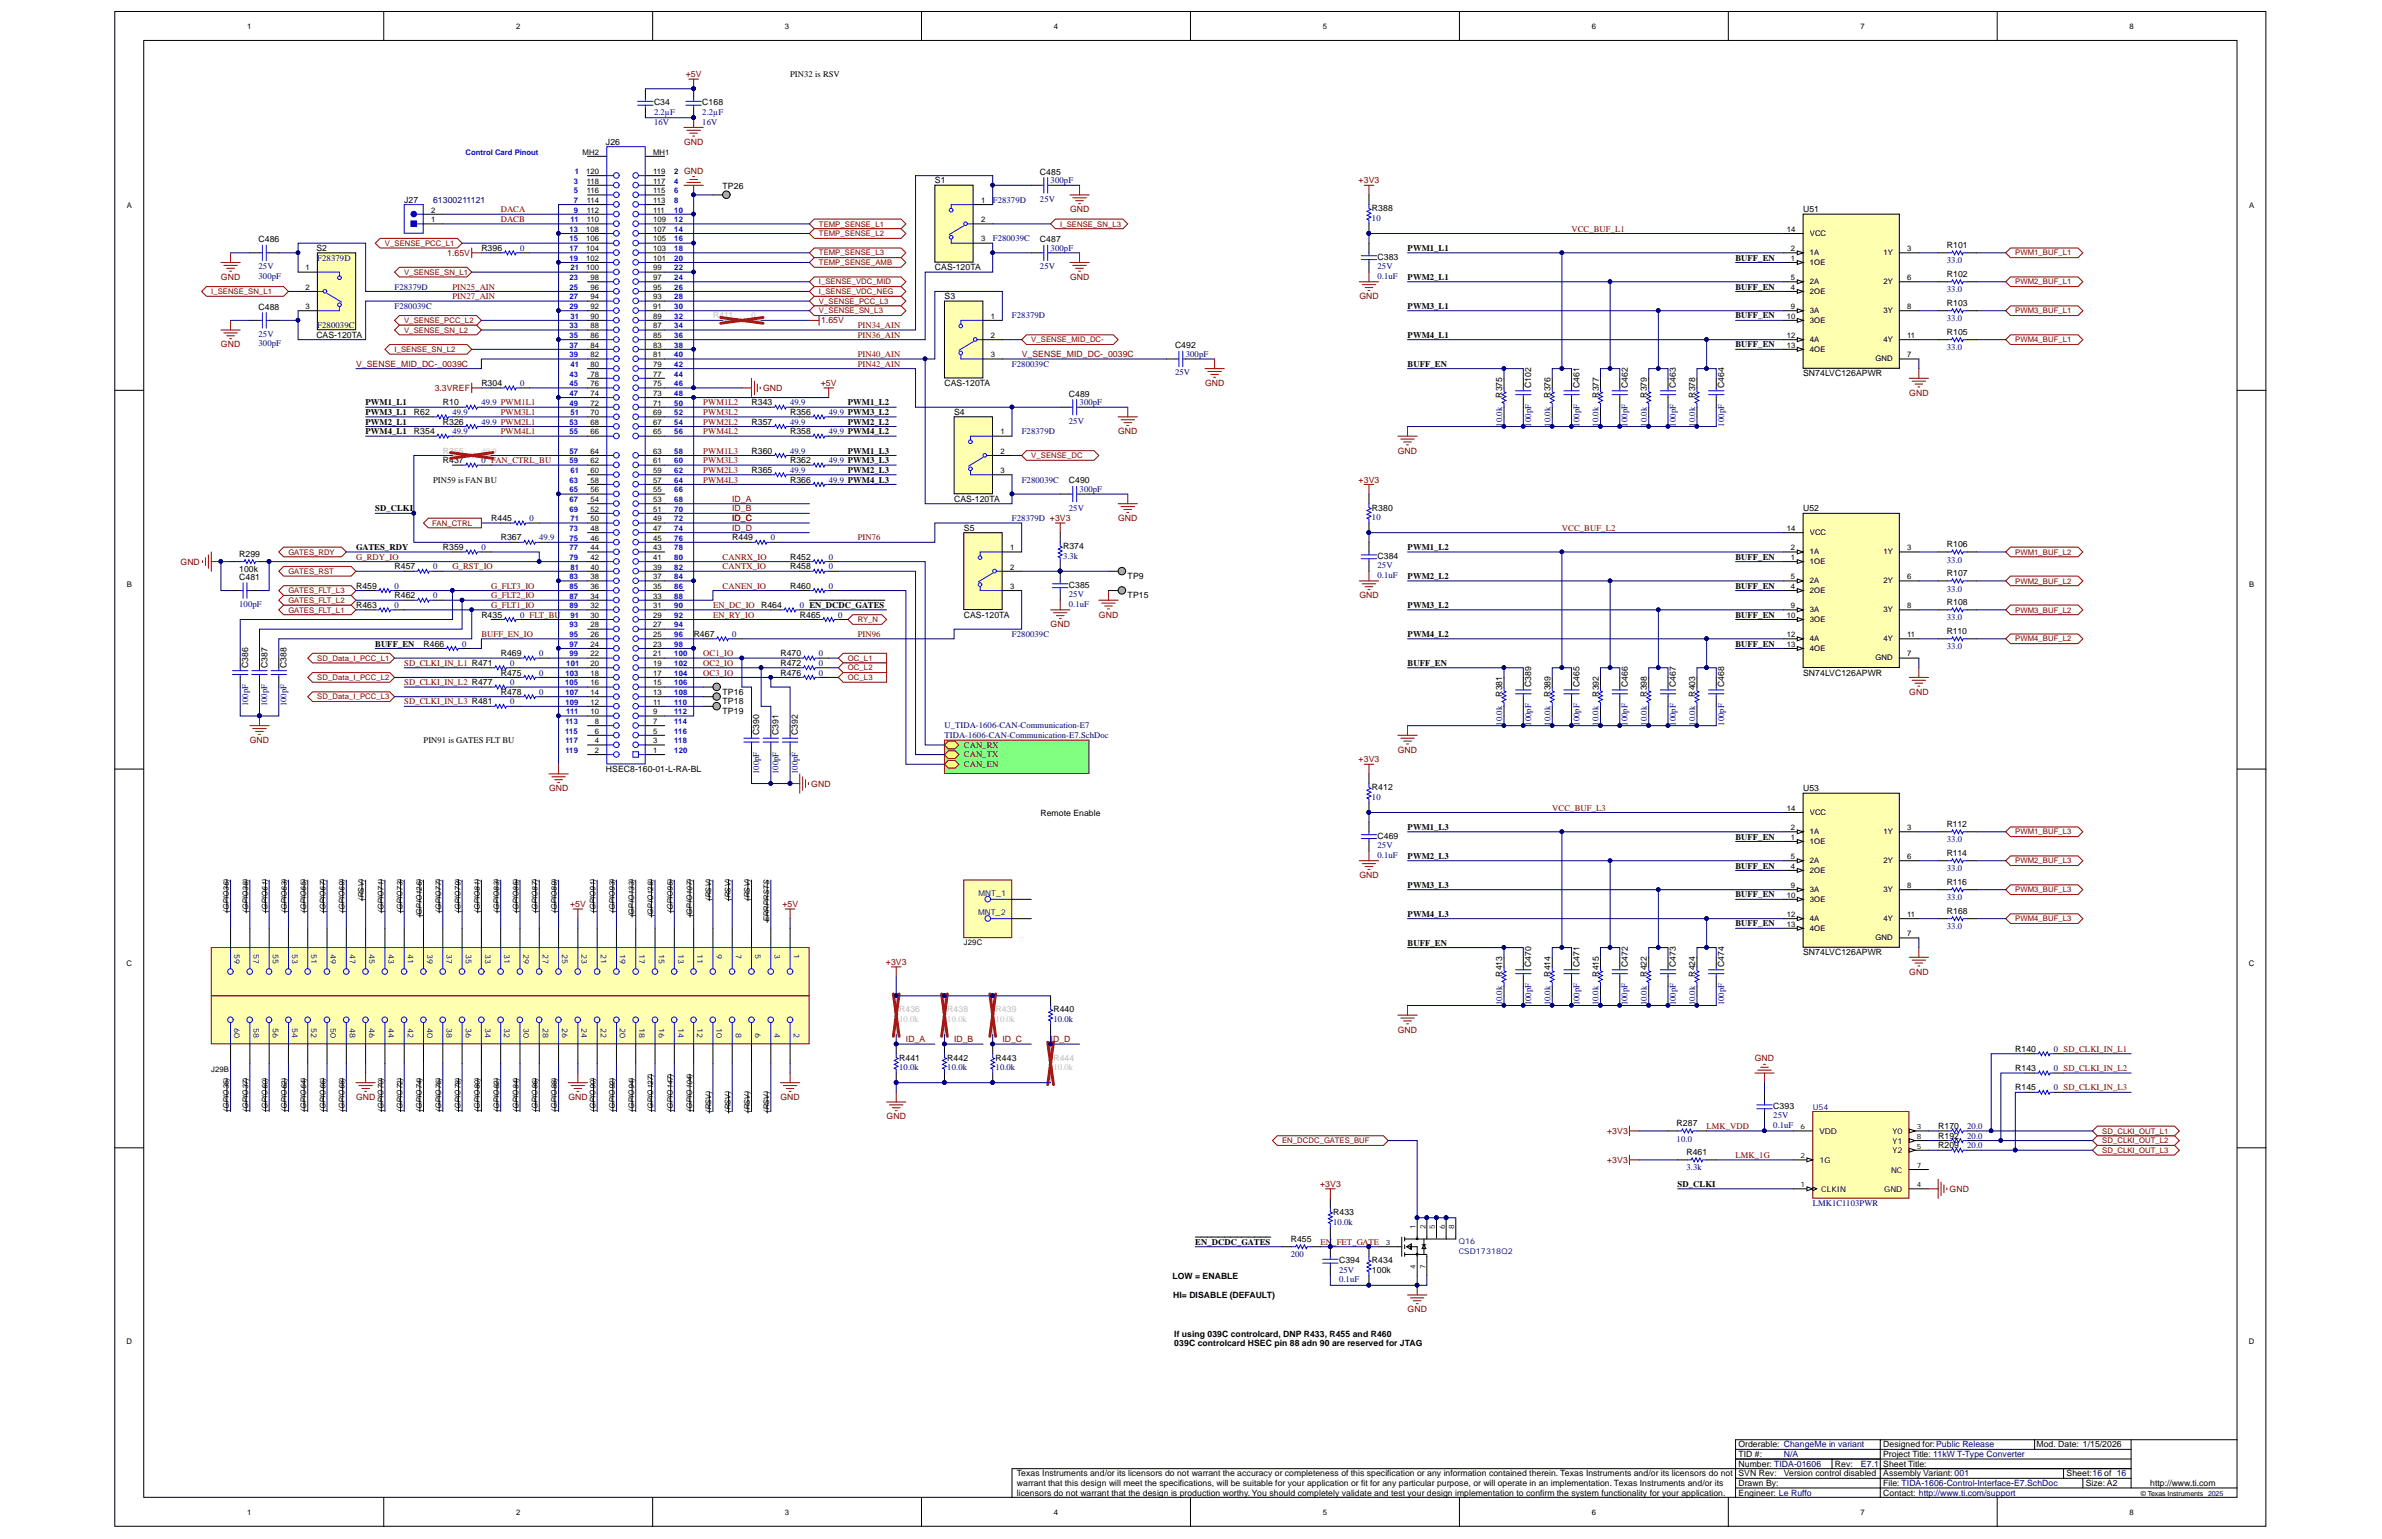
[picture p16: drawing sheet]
<svg xmlns="http://www.w3.org/2000/svg" width="432mm" height="279mm" viewBox="0 0 432 279" stroke-linecap="round" stroke-linejoin="round" font-family="sans-serif">
<defs><g id="words">
<g font-size="1.6" fill="#800000">
<text x="124.3" y="14">+5V</text>
<text x="124" y="26.3">GND</text>
<text x="246.3" y="33.3">+3V3</text>
<text x="90.8" y="38.5">DACA</text>
<text x="90.8" y="40.2">DACB</text>
<text x="194" y="38.5">GND</text>
<text x="81.1" y="46.4">1.65V</text>
<text x="284.9" y="42">VCC_BUF_L1</text>
<text x="40.1" y="50.8">GND</text>
<text x="82" y="52.5">PIN25_AIN</text>
<text x="194" y="50.8">GND</text>
<text x="82" y="54.2">PIN27_AIN</text>
<text x="148.8" y="58.6">1.65V</text>
<text x="155.5" y="59.5">PIN34_AIN</text>
<text x="246.4" y="54.3">GND</text>
<text x="40.1" y="63">GND</text>
<text x="155.5" y="61.3">PIN36_AIN</text>
<text x="155.5" y="64.7">PIN40_AIN</text>
<text x="185.2" y="64.8">V_SENSE_MID_DC-_0039C</text>
<text x="64.5" y="66.5">V_SENSE_MID_DC-_0039C</text>
<text x="78.8" y="70.9">3.3VREF</text>
<text x="138.4" y="70.9">GND</text>
<text x="148.8" y="70">+5V</text>
<text x="155.5" y="66.5">PIN42_AIN</text>
<text x="218.5" y="70">GND</text>
<text x="346.1" y="71.8">GND</text>
<text x="90.8" y="75.3">PWM3L1</text>
<text x="127.5" y="73.5">PWM1L2</text>
<text x="127.5" y="75.3">PWM3L2</text>
<text x="127.5" y="77">PWM2L2</text>
<text x="90.8" y="78.7">PWM4L1</text>
<text x="127.5" y="78.7">PWM4L2</text>
<text x="127.5" y="82.2">PWM1L3</text>
<text x="127.5" y="84">PWM3L3</text>
<text x="202.7" y="78.7">GND</text>
<text x="253.4" y="82.2">GND</text>
<text x="127.5" y="85.8">PWM2L3</text>
<text x="127.5" y="87.5">PWM4L3</text>
<text x="246.3" y="87.5">+3V3</text>
<text x="132.7" y="91">ID_A</text>
<text x="132.7" y="92.7">ID_B</text>
<text x="132.7" y="94.5">ID_C</text>
<text x="202.7" y="94.5">GND</text>
<text x="64.5" y="101.5">G_RDY_IO</text>
<text x="131" y="101.5">CANRX_IO</text>
<text x="132.7" y="96.3">ID_D</text>
<text x="155.5" y="98">PIN76</text>
<text x="283.1" y="96.3">VCC_BUF_L2</text>
<text x="32.7" y="102.4">GND</text>
<text x="82" y="103.2">G_RST_IO</text>
<text x="89" y="106.7">G_FLT3_IO</text>
<text x="131" y="103.2">CANTX_IO</text>
<text x="131" y="106.7">CANEN_IO</text>
<text x="89" y="108.5">G_FLT2_IO</text>
<text x="89" y="110.3">G_FLT1_IO</text>
<text x="129.3" y="110.3">EN_DC_IO</text>
<text x="129.3" y="112">EN_RY_IO</text>
<text x="190.5" y="113.7">GND</text>
<text x="199.2" y="112">GND</text>
<text x="246.4" y="108.5">GND</text>
<text x="87.3" y="115.5">BUFF_EN_IO</text>
<text x="127.5" y="119">OC1_IO</text>
<text x="155.5" y="115.5">PIN96</text>
<text x="73.3" y="120.8">SD_CLKI_IN_L1 R471</text>
<text x="73.3" y="124.2">SD_CLKI_IN_L2 R477</text>
<text x="127.5" y="120.8">OC2_IO</text>
<text x="127.5" y="122.5">OC3_IO</text>
<text x="346.1" y="126">GND</text>
<text x="73.3" y="127.7">SD_CLKI_IN_L3 R481</text>
<text x="45.3" y="134.8">GND</text>
<text x="174.7" y="137.3">CAN_TX</text>
<text x="174.7" y="135.6">CAN_RX</text>
<text x="253.4" y="136.5">GND</text>
<text x="99.5" y="143.5">GND</text>
<text x="147.1" y="142.6">GND</text>
<text x="174.7" y="139.1">CAN_EN</text>
<text x="246.3" y="138.2">+3V3</text>
<text x="281.4" y="147">VCC_BUF_L3</text>
<text x="246.4" y="159.3">GND</text>
<text x="103.3" y="164.5">+5V</text>
<text x="141.8" y="164.5">+5V</text>
<text x="160.6" y="175">+3V3</text>
<text x="346.1" y="176.7">GND</text>
<text x="164.2" y="189">ID_A</text>
<text x="172.9" y="189">ID_B</text>
<text x="181.7" y="189">ID_C</text>
<text x="190.5" y="189">ID_D</text>
<text x="253.4" y="187.2">GND</text>
<text x="318.1" y="192.5">GND</text>
<text x="64.5" y="199.5">GND</text>
<text x="103" y="199.5">GND</text>
<text x="141.5" y="199.5">GND</text>
<text x="160.7" y="203">GND</text>
<text x="291.3" y="205.6">+3V3</text>
<text x="309.4" y="204.7">LMK_VDD</text>
<text x="314.6" y="210">LMK_1G</text>
<text x="239.3" y="215.2">+3V3</text>
<text x="291.3" y="210.8">+3V3</text>
<text x="353.4" y="216.1">GND</text>
<text x="239.4" y="225.7">EN_FET_GATE</text>
<text x="255.2" y="238">GND</text>
</g>
<g font-size="1.6">
<text x="143.2" y="14">PIN32 is RSV</text>
<text x="118.6" y="19.1">C34</text>
<text x="127.3" y="19.1">C168</text>
<text x="109.8" y="26.3">J26</text>
<text x="131" y="34.3">TP26</text>
<text x="169.5" y="33.3">S1</text>
<text x="188.5" y="31.7">C485</text>
<text x="73.3" y="36.8">J27</text>
<text x="248.7" y="38.3">R388</text>
<text x="326.9" y="38.5">U51</text>
<text x="46.9" y="44">C486</text>
<text x="57.4" y="45.5">S2</text>
<text x="87.3" y="45.5">R396</text>
<text x="188.5" y="44">C487</text>
<text x="249.7" y="47.1">C383</text>
<text x="255.2" y="45.5">PWM1_L1</text>
<text x="314.6" y="47.3">BUFF_EN</text>
<text x="352.9" y="45">R101</text>
<text x="169.5" y="49">CAS-120TA</text>
<text x="255.2" y="50.8">PWM2_L1</text>
<text x="314.6" y="52.5">BUFF_EN</text>
<text x="352.9" y="50.2">R102</text>
<text x="46.9" y="56.2">C488</text>
<text x="171.2" y="54.3">S3</text>
<text x="255.2" y="56">PWM3_L1</text>
<text x="314.6" y="57.7">BUFF_EN</text>
<text x="352.9" y="55.5">R103</text>
<text x="57.4" y="61.3">CAS-120TA</text>
<text x="213" y="63.2">C492</text>
<text x="255.2" y="61.3">PWM4_L1</text>
<text x="314.6" y="63">BUFF_EN</text>
<text x="352.9" y="60.8">R105</text>
<text x="87.3" y="70">R304</text>
<text x="171.2" y="70">CAS-120TA</text>
<text x="193.8" y="71.9">C489</text>
<text x="255.2" y="66.5">BUFF_EN</text>
<text x="277.5" y="70.4" transform="rotate(-90 277.5 70.4)">C102</text>
<text x="286.3" y="70.4" transform="rotate(-90 286.3 70.4)">C461</text>
<text x="295.1" y="70.4" transform="rotate(-90 295.1 70.4)">C462</text>
<text x="303.8" y="70.4" transform="rotate(-90 303.8 70.4)">C463</text>
<text x="312.5" y="70.4" transform="rotate(-90 312.5 70.4)">C464</text>
<text x="326.9" y="68.2">SN74LVC126APWR</text>
<text x="66.3" y="73.5">PWM1_L1</text>
<text x="66.3" y="75.3">PWM3_L1</text>
<text x="66.3" y="77">PWM2_L1</text>
<text x="75" y="75.3">R62</text>
<text x="80.3" y="77">R326</text>
<text x="80.3" y="73.5">R10</text>
<text x="136.2" y="73.5">R343</text>
<text x="136.2" y="77">R357</text>
<text x="143.2" y="75.3">R356</text>
<text x="153.7" y="73.5">PWM1_L2</text>
<text x="153.7" y="77">PWM2_L2</text>
<text x="172.9" y="75.3">S4</text>
<text x="272.3" y="72.1" transform="rotate(-90 272.3 72.1)">R375</text>
<text x="281.1" y="72.1" transform="rotate(-90 281.1 72.1)">R376</text>
<text x="289.8" y="72.1" transform="rotate(-90 289.8 72.1)">R377</text>
<text x="298.5" y="72.1" transform="rotate(-90 298.5 72.1)">R379</text>
<text x="307.3" y="72.1" transform="rotate(-90 307.3 72.1)">R378</text>
<text x="66.3" y="78.7">PWM4_L1</text>
<text x="75" y="78.7">R354</text>
<text x="136.2" y="82.2">R360</text>
<text x="143.2" y="78.7">R358</text>
<text x="153.7" y="82.2">PWM1_L3</text>
<text x="78.5" y="87.5">PIN59 is FAN BU</text>
<text x="80.3" y="84">R437</text>
<text x="136.2" y="85.8">R365</text>
<text x="143.2" y="84">R362</text>
<text x="143.2" y="87.5">R366</text>
<text x="153.7" y="85.8">PWM2_L3</text>
<text x="193.8" y="87.7">C490</text>
<text x="68" y="92.7">SD_CLKI</text>
<text x="89" y="94.5">R445</text>
<text x="172.9" y="91">CAS-120TA</text>
<text x="248.7" y="92.6">R380</text>
<text x="326.9" y="92.7">U52</text>
<text x="43.4" y="101">R299</text>
<text x="64.5" y="99.7">GATES_RDY</text>
<text x="80.3" y="99.8">R359</text>
<text x="90.8" y="98">R367</text>
<text x="132.7" y="98">R449</text>
<text x="143.2" y="101.5">R452</text>
<text x="174.7" y="96.3">S5</text>
<text x="192.7" y="99.6">R374</text>
<text x="249.7" y="101.3">C384</text>
<text x="255.2" y="99.7">PWM1_L2</text>
<text x="314.6" y="101.5">BUFF_EN</text>
<text x="352.9" y="99.2">R106</text>
<text x="43.4" y="103.8">100k</text>
<text x="43.4" y="105.2">C481</text>
<text x="64.5" y="106.7">R459</text>
<text x="71.5" y="103.2">R457</text>
<text x="143.2" y="103.2">R458</text>
<text x="143.2" y="106.7">R460</text>
<text x="193.8" y="106.6">C385</text>
<text x="204.4" y="105">TP9</text>
<text x="255.2" y="105">PWM2_L2</text>
<text x="314.6" y="106.7">BUFF_EN</text>
<text x="352.9" y="104.5">R107</text>
<text x="64.5" y="110.3">R463</text>
<text x="71.5" y="108.5">R462</text>
<text x="87.3" y="112">R435</text>
<text x="138" y="110.3">R464</text>
<text x="145" y="112">R465</text>
<text x="174.7" y="112">CAS-120TA</text>
<text x="204.4" y="108.5">TP15</text>
<text x="255.2" y="110.3">PWM3_L2</text>
<text x="314.6" y="112">BUFF_EN</text>
<text x="352.9" y="109.7">R108</text>
<text x="68" y="117.2">BUFF_EN</text>
<text x="76.8" y="117.2">R466</text>
<text x="90.8" y="119">R469</text>
<text x="125.7" y="115.5">R467</text>
<text x="141.5" y="119">R470</text>
<text x="255.2" y="115.5">PWM4_L2</text>
<text x="314.6" y="117.2">BUFF_EN</text>
<text x="352.9" y="115">R110</text>
<text x="45" y="121.1" transform="rotate(-90 45 121.1)">C386</text>
<text x="48.5" y="121.1" transform="rotate(-90 48.5 121.1)">C387</text>
<text x="51.9" y="121.1" transform="rotate(-90 51.9 121.1)">C388</text>
<text x="90.8" y="122.5">R475</text>
<text x="90.8" y="126">R478</text>
<text x="131" y="126">TP16</text>
<text x="141.5" y="120.8">R472</text>
<text x="141.5" y="122.5">R476</text>
<text x="255.2" y="120.8">BUFF_EN</text>
<text x="277.5" y="124.6" transform="rotate(-90 277.5 124.6)">C389</text>
<text x="286.3" y="124.6" transform="rotate(-90 286.3 124.6)">C465</text>
<text x="295.1" y="124.6" transform="rotate(-90 295.1 124.6)">C466</text>
<text x="303.8" y="124.6" transform="rotate(-90 303.8 124.6)">C467</text>
<text x="312.5" y="124.6" transform="rotate(-90 312.5 124.6)">C468</text>
<text x="326.9" y="122.5">SN74LVC126APWR</text>
<text x="131" y="127.7">TP18</text>
<text x="131" y="129.5">TP19</text>
<text x="272.3" y="126.3" transform="rotate(-90 272.3 126.3)">R381</text>
<text x="281.1" y="126.3" transform="rotate(-90 281.1 126.3)">R389</text>
<text x="289.8" y="126.3" transform="rotate(-90 289.8 126.3)">R392</text>
<text x="298.5" y="126.3" transform="rotate(-90 298.5 126.3)">R398</text>
<text x="307.3" y="126.3" transform="rotate(-90 307.3 126.3)">R403</text>
<text x="76.8" y="134.7">PIN91 is GATES FLT BU</text>
<text x="137.6" y="133.3" transform="rotate(-90 137.6 133.3)">C390</text>
<text x="141.1" y="133.3" transform="rotate(-90 141.1 133.3)">C391</text>
<text x="144.7" y="133.3" transform="rotate(-90 144.7 133.3)">C392</text>
<text x="109.8" y="140">HSEC8-160-01-L-RA-BL</text>
<text x="248.7" y="143.3">R412</text>
<text x="326.9" y="143.5">U53</text>
<text x="188.6" y="147.9">Remote Enable</text>
<text x="352.9" y="149.9">R112</text>
<text x="249.7" y="152.1">C469</text>
<text x="255.2" y="150.5">PWM1_L3</text>
<text x="255.2" y="155.7">PWM2_L3</text>
<text x="314.6" y="152.2">BUFF_EN</text>
<text x="352.9" y="155.2">R114</text>
<text x="255.2" y="161">PWM3_L3</text>
<text x="314.6" y="157.5">BUFF_EN</text>
<text x="352.9" y="160.5">R116</text>
<text x="255.2" y="166.2">PWM4_L3</text>
<text x="314.6" y="162.7">BUFF_EN</text>
<text x="314.6" y="168">BUFF_EN</text>
<text x="352.9" y="165.7">R168</text>
<text x="255.2" y="171.5">BUFF_EN</text>
<text x="326.9" y="173.2">SN74LVC126APWR</text>
<text x="272.3" y="177.1" transform="rotate(-90 272.3 177.1)">R413</text>
<text x="277.5" y="175.3" transform="rotate(-90 277.5 175.3)">C470</text>
<text x="281.1" y="177.1" transform="rotate(-90 281.1 177.1)">R414</text>
<text x="286.3" y="175.3" transform="rotate(-90 286.3 175.3)">C471</text>
<text x="289.8" y="177.1" transform="rotate(-90 289.8 177.1)">R415</text>
<text x="295.1" y="175.3" transform="rotate(-90 295.1 175.3)">C472</text>
<text x="298.5" y="177.1" transform="rotate(-90 298.5 177.1)">R422</text>
<text x="303.8" y="175.3" transform="rotate(-90 303.8 175.3)">C473</text>
<text x="307.3" y="177.1" transform="rotate(-90 307.3 177.1)">R424</text>
<text x="312.5" y="175.3" transform="rotate(-90 312.5 175.3)">C474</text>
<text x="191" y="183.5">R440</text>
<text x="365.3" y="190.7">R140</text>
<text x="163" y="192.3">R441</text>
<text x="171.7" y="192.3">R442</text>
<text x="180.5" y="192.3">R443</text>
<text x="365.3" y="194.2">R143</text>
<text x="365.3" y="197.7">R145</text>
<text x="321.5" y="201.1">C393</text>
<text x="303.9" y="204.2">R287</text>
<text x="305.7" y="209.4">R461</text>
<text x="351.4" y="204.7">R170</text>
<text x="351.4" y="206.5">R192</text>
<text x="351.4" y="208.2">R209</text>
<text x="304.1" y="215.2">SD_CLKI</text>
<text x="241.7" y="220.3">R433</text>
<text x="216.7" y="225.7">EN_DCDC_GATES</text>
<text x="234" y="225.2">R455</text>
<text x="212.5" y="231.9">LOW = ENABLE</text>
<text x="242.7" y="229.1">C394</text>
<text x="248.7" y="230.8">100k</text>
<text x="248.7" y="229.1">R434</text>
<text x="212.7" y="235.3">HI= DISABLE (DEFAULT)</text>
<text x="212.9" y="242.4">If using 039C controlcard, DNP R433, R455 and R460</text>
<text x="212.9" y="244.1">039C controlcard HSEC pin 88 adn 90 are reserved for JTAG</text>
<text x="315.1" y="262.5">Orderable: ChangeMe in variant</text>
<text x="341.4" y="262.5">Designed for:Public Release</text>
<text x="369.2" y="262.5">Mod. Date: 1/15/2026</text>
<text x="184.3" y="267.7">Texas Instruments and/or its licensors do not warrant the accuracy or completeness of this specification or any information contained therein. Texas Instruments and/or its licensors do not</text>
<text x="184.3" y="269.5">warrant that this design will meet the specifications, will be suitable for your application or fit for any particular purpose, or will operate in an implementation. Texas Instruments and/or its</text>
<text x="315.1" y="269.5">Drawn By:</text>
<text x="315.1" y="267.7">SVN Rev:</text>
<text x="315.1" y="266">Number: TIDA-01606</text>
<text x="315.1" y="264.2">TID #:</text>
<text x="323.4" y="267.7">Version control disabled</text>
<text x="332.6" y="266">Rev:</text>
<text x="341.4" y="266">Sheet Title:</text>
<text x="341.4" y="269.5">File: TIDA-1606-Control-Interface-E7.SchDoc</text>
<text x="341.4" y="264.2">Project Title: 11kW T-Type Converter</text>
<text x="341.4" y="267.7">Assembly Variant: 001</text>
<text x="374.6" y="267.7">Sheet:16 of 16</text>
<text x="378.1" y="269.5">Size: A2</text>
<text x="389.8" y="269.5">http://www.ti.com</text>
<text x="184.3" y="271.2">licensors do not warrant that the design is production worthy. You should completely validate and test your design implementation to confirm the system functionality for your application.</text>
<text x="315.1" y="271.2">Engineer: Le Ruffo</text>
<text x="341.4" y="271.2">Contact: http://www.ti.com/support</text>
</g>
<g font-size="1.6" fill="#000080">
<text x="118.6" y="20.8">2.2µF</text>
<text x="118.6" y="22.6">16V</text>
<text x="127.3" y="20.8">2.2µF</text>
<text x="127.3" y="22.6">16V</text>
<text x="190.5" y="33.3">300pF</text>
<text x="78.5" y="36.8">61300211121</text>
<text x="180" y="36.8">F28379D</text>
<text x="188.5" y="36.6">25V</text>
<text x="248.7" y="40.1">10</text>
<text x="57.5" y="47.3">F28379D</text>
<text x="94.3" y="45.5">0</text>
<text x="180" y="43.7">F280039C</text>
<text x="190.5" y="45.5">300pF</text>
<text x="352.9" y="47.8">33.0</text>
<text x="46.9" y="48.8">25V</text>
<text x="46.9" y="50.6">300pF</text>
<text x="71.5" y="52.5">F28379D</text>
<text x="188.5" y="48.8">25V</text>
<text x="249.7" y="48.8">25V</text>
<text x="249.7" y="50.6">0.1uF</text>
<text x="352.9" y="53">33.0</text>
<text x="57.5" y="59.5">F280039C</text>
<text x="71.5" y="56">F280039C</text>
<text x="183.4" y="57.7">F28379D</text>
<text x="352.9" y="58.3">33.0</text>
<text x="46.9" y="61.1">25V</text>
<text x="46.9" y="62.8">300pF</text>
<text x="214.9" y="64.7">300pF</text>
<text x="352.9" y="63.5">33.0</text>
<text x="94.3" y="70">0</text>
<text x="183.4" y="66.5">F280039C</text>
<text x="213" y="68.1">25V</text>
<text x="82" y="75.3">49.9</text>
<text x="87.3" y="77">49.9 PWM2L1</text>
<text x="87.3" y="73.5">49.9 PWM1L1</text>
<text x="143.2" y="73.5">49.9</text>
<text x="143.2" y="77">49.9</text>
<text x="150.2" y="75.3">49.9 PWM3_L2</text>
<text x="193.8" y="76.8">25V</text>
<text x="195.7" y="73.5">300pF</text>
<text x="272.3" y="77.3" transform="rotate(-90 272.3 77.3)">10.0k</text>
<text x="277.5" y="77.3" transform="rotate(-90 277.5 77.3)">100pF</text>
<text x="281.1" y="77.3" transform="rotate(-90 281.1 77.3)">10.0k</text>
<text x="286.3" y="77.3" transform="rotate(-90 286.3 77.3)">100pF</text>
<text x="289.8" y="77.3" transform="rotate(-90 289.8 77.3)">10.0k</text>
<text x="295" y="77.3" transform="rotate(-90 295 77.3)">100pF</text>
<text x="298.5" y="77.3" transform="rotate(-90 298.5 77.3)">10.0k</text>
<text x="303.8" y="77.3" transform="rotate(-90 303.8 77.3)">100pF</text>
<text x="307.3" y="77.3" transform="rotate(-90 307.3 77.3)">10.0k</text>
<text x="312.5" y="77.3" transform="rotate(-90 312.5 77.3)">100pF</text>
<text x="82" y="78.7">49.9</text>
<text x="87.3" y="84">0 FAN_CTRL_BU</text>
<text x="143.2" y="82.2">49.9</text>
<text x="150.2" y="78.7">49.9 PWM4_L2</text>
<text x="150.2" y="84">49.9 PWM3_L3</text>
<text x="185.2" y="78.7">F28379D</text>
<text x="143.2" y="85.8">49.9</text>
<text x="150.2" y="87.5">49.9 PWM4_L3</text>
<text x="185.2" y="87.5">F280039C</text>
<text x="195.7" y="89.2">300pF</text>
<text x="96" y="94.5">0</text>
<text x="183.4" y="94.5">F28379D +3V3</text>
<text x="193.8" y="92.6">25V</text>
<text x="248.7" y="94.3">10</text>
<text x="87.3" y="99.7">0</text>
<text x="97.7" y="98">49.9</text>
<text x="139.7" y="98">0</text>
<text x="150.2" y="101.5">0</text>
<text x="192.7" y="101.3">3.3k</text>
<text x="71.5" y="106.7">0</text>
<text x="78.5" y="103.2">0</text>
<text x="150.2" y="103.2">0</text>
<text x="150.2" y="106.7">0</text>
<text x="249.7" y="103.1">25V</text>
<text x="249.7" y="104.8">0.1uF</text>
<text x="352.9" y="102">33.0</text>
<text x="352.9" y="107.3">33.0</text>
<text x="43.4" y="110">100pF</text>
<text x="71.5" y="110.3">0</text>
<text x="78.5" y="108.5">0</text>
<text x="94.3" y="112">0 FLT_BU</text>
<text x="145" y="110.3">0 EN_DCDC_GATES</text>
<text x="152" y="112">0</text>
<text x="193.8" y="108.3">25V</text>
<text x="193.8" y="110">0.1uF</text>
<text x="352.9" y="112.5">33.0</text>
<text x="83.8" y="117.2">0</text>
<text x="97.7" y="119">0</text>
<text x="132.7" y="115.5">0</text>
<text x="148.5" y="119">0</text>
<text x="183.4" y="115.5">F280039C</text>
<text x="352.9" y="117.7">33.0</text>
<text x="92.5" y="120.8">0</text>
<text x="92.5" y="124.2">0</text>
<text x="97.7" y="122.5">0</text>
<text x="97.7" y="126">0</text>
<text x="148.5" y="120.8">0</text>
<text x="148.5" y="122.5">0</text>
<text x="45" y="128.1" transform="rotate(-90 45 128.1)">100pF</text>
<text x="48.4" y="128.1" transform="rotate(-90 48.4 128.1)">100pF</text>
<text x="51.9" y="128.1" transform="rotate(-90 51.9 128.1)">100pF</text>
<text x="92.5" y="127.7">0</text>
<text x="272.3" y="131.6" transform="rotate(-90 272.3 131.6)">10.0k</text>
<text x="277.5" y="131.6" transform="rotate(-90 277.5 131.6)">100pF</text>
<text x="281.1" y="131.6" transform="rotate(-90 281.1 131.6)">10.0k</text>
<text x="286.3" y="131.6" transform="rotate(-90 286.3 131.6)">100pF</text>
<text x="289.8" y="131.6" transform="rotate(-90 289.8 131.6)">10.0k</text>
<text x="295" y="131.6" transform="rotate(-90 295 131.6)">100pF</text>
<text x="298.5" y="131.6" transform="rotate(-90 298.5 131.6)">10.0k</text>
<text x="303.8" y="131.6" transform="rotate(-90 303.8 131.6)">100pF</text>
<text x="307.3" y="131.6" transform="rotate(-90 307.3 131.6)">10.0k</text>
<text x="312.5" y="131.6" transform="rotate(-90 312.5 131.6)">100pF</text>
<text x="171.2" y="132.1">U_TIDA-1606-CAN-Communication-E7</text>
<text x="171.2" y="133.9">TIDA-1606-CAN-Communication-E7.SchDoc</text>
<text x="137.6" y="140.3" transform="rotate(-90 137.6 140.3)">100pF</text>
<text x="141.1" y="140.3" transform="rotate(-90 141.1 140.3)">100pF</text>
<text x="144.7" y="140.3" transform="rotate(-90 144.7 140.3)">100pF</text>
<text x="248.7" y="145">10</text>
<text x="249.7" y="153.8">25V</text>
<text x="249.7" y="155.6">0.1uF</text>
<text x="352.9" y="152.7">33.0</text>
<text x="352.9" y="158">33.0</text>
<text x="352.9" y="163.2">33.0</text>
<text x="352.9" y="168.5">33.0</text>
<text x="191" y="185.3">10.0k</text>
<text x="272.3" y="182.3" transform="rotate(-90 272.3 182.3)">10.0k</text>
<text x="277.5" y="182.3" transform="rotate(-90 277.5 182.3)">100pF</text>
<text x="281.1" y="182.3" transform="rotate(-90 281.1 182.3)">10.0k</text>
<text x="286.3" y="182.3" transform="rotate(-90 286.3 182.3)">100pF</text>
<text x="289.8" y="182.3" transform="rotate(-90 289.8 182.3)">10.0k</text>
<text x="295" y="182.3" transform="rotate(-90 295 182.3)">100pF</text>
<text x="298.5" y="182.3" transform="rotate(-90 298.5 182.3)">10.0k</text>
<text x="303.8" y="182.3" transform="rotate(-90 303.8 182.3)">100pF</text>
<text x="307.3" y="182.3" transform="rotate(-90 307.3 182.3)">10.0k</text>
<text x="312.5" y="182.3" transform="rotate(-90 312.5 182.3)">100pF</text>
<text x="372.3" y="190.7">0 SD_CLKI_IN_L1</text>
<text x="163" y="194">10.0k</text>
<text x="171.7" y="194">10.0k</text>
<text x="180.5" y="194">10.0k</text>
<text x="372.3" y="194.2">0 SD_CLKI_IN_L2</text>
<text x="372.3" y="197.7">0 SD_CLKI_IN_L3</text>
<text x="321.5" y="202.8">25V</text>
<text x="303.9" y="207">10.0</text>
<text x="321.5" y="204.5">0.1uF</text>
<text x="356.6" y="204.7">20.0</text>
<text x="356.6" y="206.5">20.0</text>
<text x="356.6" y="208.2">20.0</text>
<text x="305.7" y="212.2">3.3k</text>
<text x="328.6" y="218.7">LMK1C1103PWR</text>
<text x="234" y="228">200</text>
<text x="241.7" y="222">10.0k</text>
<text x="242.7" y="230.8">25V</text>
<text x="242.7" y="232.5">0.1uF</text>
<text x="323.4" y="264.2">N/A</text>
<text x="337.4" y="266">E7.1</text>
</g>
<g font-size="1.6" fill="#c0bebc">
<text x="129.3" y="57.7">R411</text>
<text x="136.2" y="57.7">0</text>
<text x="80.3" y="82.2">R355</text>
<text x="87.3" y="82.2">49.9</text>
<text x="163" y="185.3">10.0k</text>
<text x="163" y="183.5">R436</text>
<text x="171.7" y="185.3">10.0k</text>
<text x="171.7" y="183.5">R438</text>
<text x="180.5" y="185.3">10.0k</text>
<text x="180.5" y="183.5">R439</text>
<text x="191" y="194">10.0k</text>
<text x="191" y="192.3">R444</text>
</g>
<g font-size="1.4">
<text x="44.8" y="5.2">1</text>
<text x="93.6" y="5.2">2</text>
<text x="142.3" y="5.2">3</text>
<text x="191.1" y="5.2">4</text>
<text x="239.8" y="5.2">5</text>
<text x="288.5" y="5.2">6</text>
<text x="337.3" y="5.2">7</text>
<text x="386" y="5.2">8</text>
<text x="105.6" y="28">MH2</text>
<text x="118.4" y="28">MH1</text>
<text x="106.2" y="31.6">120</text>
<text x="106.4" y="35">116</text>
<text x="106.4" y="33.3">118</text>
<text x="118.4" y="35">115</text>
<text x="118.4" y="33.3">117</text>
<text x="118.4" y="31.6">119</text>
<text x="23" y="37.7">A</text>
<text x="78.2" y="40.3">1</text>
<text x="78.2" y="38.5">2</text>
<text x="106.4" y="40.3">110</text>
<text x="106.4" y="38.5">112</text>
<text x="106.4" y="36.8">114</text>
<text x="118.4" y="40.3">109</text>
<text x="118.4" y="38.5">111</text>
<text x="118.4" y="36.8">113</text>
<text x="177.9" y="40.3">2</text>
<text x="177.9" y="36.8">1</text>
<text x="407.7" y="37.7">A</text>
<text x="106.2" y="47.3">102</text>
<text x="106.2" y="45.6">104</text>
<text x="106.2" y="43.8">106</text>
<text x="106.2" y="42.1">108</text>
<text x="118.4" y="47.3">101</text>
<text x="118.4" y="45.6">103</text>
<text x="118.4" y="43.8">105</text>
<text x="118.4" y="42.1">107</text>
<text x="177.9" y="43.8">3</text>
<text x="323.9" y="42.1">14</text>
<text x="324.7" y="45.6">2</text>
<text x="324.7" y="47.3">1</text>
<text x="328.1" y="42.7">VCC</text>
<text x="328.1" y="46.2">1A</text>
<text x="328.1" y="48">1OE</text>
<text x="341.4" y="46.2">1Y</text>
<text x="345.7" y="45.6">3</text>
<text x="55.4" y="52.5">2</text>
<text x="55.4" y="49">1</text>
<text x="106.2" y="49">100</text>
<text x="107.1" y="52.5">96</text>
<text x="107.1" y="50.8">98</text>
<text x="118.4" y="52.5">95</text>
<text x="118.4" y="50.8">97</text>
<text x="118.4" y="49">99</text>
<text x="324.7" y="50.8">5</text>
<text x="324.7" y="52.5">4</text>
<text x="328.1" y="51.5">2A</text>
<text x="328.1" y="53.3">2OE</text>
<text x="341.4" y="51.5">2Y</text>
<text x="345.7" y="50.8">6</text>
<text x="55.4" y="56.1">3</text>
<text x="107.1" y="59.5">88</text>
<text x="107.1" y="57.8">90</text>
<text x="107.1" y="56.1">92</text>
<text x="107.1" y="54.3">94</text>
<text x="118.4" y="59.5">87</text>
<text x="118.4" y="57.8">89</text>
<text x="118.4" y="56.1">91</text>
<text x="118.4" y="54.3">93</text>
<text x="179.6" y="57.8">1</text>
<text x="323.9" y="57.8">10</text>
<text x="324.7" y="56.1">9</text>
<text x="328.1" y="56.7">3A</text>
<text x="328.1" y="58.5">3OE</text>
<text x="341.4" y="56.7">3Y</text>
<text x="345.7" y="56.1">8</text>
<text x="107.1" y="64.8">82</text>
<text x="107.1" y="63">84</text>
<text x="107.1" y="61.3">86</text>
<text x="118.4" y="64.8">81</text>
<text x="118.4" y="63">83</text>
<text x="118.4" y="61.3">85</text>
<text x="179.6" y="61.3">2</text>
<text x="179.6" y="64.8">3</text>
<text x="323.9" y="63">13</text>
<text x="323.9" y="61.3">12</text>
<text x="328.1" y="63.8">4OE</text>
<text x="328.1" y="62">4A</text>
<text x="340" y="65.5">GND</text>
<text x="341.4" y="62">4Y</text>
<text x="345.7" y="64.8">7</text>
<text x="345.7" y="61.3">11</text>
<text x="107.1" y="71.8">74</text>
<text x="107.1" y="70">76</text>
<text x="107.1" y="68.3">78</text>
<text x="107.1" y="66.5">80</text>
<text x="118.4" y="71.8">73</text>
<text x="118.4" y="70">75</text>
<text x="118.4" y="68.3">77</text>
<text x="118.4" y="66.5">79</text>
<text x="107.1" y="77">68</text>
<text x="107.1" y="75.3">70</text>
<text x="107.1" y="73.5">72</text>
<text x="118.4" y="77">67</text>
<text x="118.4" y="75.3">69</text>
<text x="118.4" y="73.5">71</text>
<text x="107.1" y="82.3">64</text>
<text x="107.1" y="78.8">66</text>
<text x="118.4" y="82.3">63</text>
<text x="118.4" y="78.8">65</text>
<text x="181.4" y="82.3">2</text>
<text x="181.4" y="78.8">1</text>
<text x="107.1" y="89.3">56</text>
<text x="107.1" y="87.5">58</text>
<text x="107.1" y="85.8">60</text>
<text x="107.1" y="84">62</text>
<text x="118.4" y="89.3">55</text>
<text x="118.4" y="87.5">57</text>
<text x="118.4" y="85.8">59</text>
<text x="118.4" y="84">61</text>
<text x="181.4" y="85.8">3</text>
<text x="107.1" y="94.5">50</text>
<text x="107.1" y="92.8">52</text>
<text x="107.1" y="91">54</text>
<text x="118.4" y="94.5">49</text>
<text x="118.4" y="92.8">51</text>
<text x="118.4" y="91">53</text>
<text x="107.1" y="101.5">42</text>
<text x="107.1" y="99.8">44</text>
<text x="107.1" y="98">46</text>
<text x="107.1" y="96.3">48</text>
<text x="118.4" y="101.5">41</text>
<text x="118.4" y="99.8">43</text>
<text x="118.4" y="98">45</text>
<text x="118.4" y="96.3">47</text>
<text x="183.1" y="99.8">1</text>
<text x="323.9" y="96.3">14</text>
<text x="324.7" y="99.8">2</text>
<text x="324.7" y="101.5">1</text>
<text x="328.1" y="97">VCC</text>
<text x="328.1" y="100.5">1A</text>
<text x="341.4" y="100.5">1Y</text>
<text x="345.7" y="99.8">3</text>
<text x="23" y="106.4">B</text>
<text x="107.1" y="106.8">36</text>
<text x="107.1" y="105.1">38</text>
<text x="107.1" y="103.3">40</text>
<text x="118.4" y="106.8">35</text>
<text x="118.4" y="105.1">37</text>
<text x="118.4" y="103.3">39</text>
<text x="183.1" y="103.3">2</text>
<text x="183.1" y="106.8">3</text>
<text x="324.7" y="105.1">5</text>
<text x="324.7" y="106.8">4</text>
<text x="328.1" y="102.2">1OE</text>
<text x="328.1" y="105.7">2A</text>
<text x="328.1" y="107.5">2OE</text>
<text x="341.4" y="105.7">2Y</text>
<text x="345.7" y="105.1">6</text>
<text x="407.7" y="106.4">B</text>
<text x="107.1" y="113.8">28</text>
<text x="107.1" y="112">30</text>
<text x="107.1" y="110.3">32</text>
<text x="107.1" y="108.5">34</text>
<text x="118.4" y="113.8">27</text>
<text x="118.4" y="112">29</text>
<text x="118.4" y="110.3">31</text>
<text x="118.4" y="108.5">33</text>
<text x="323.9" y="112">10</text>
<text x="324.7" y="110.3">9</text>
<text x="328.1" y="111">3A</text>
<text x="328.1" y="112.7">3OE</text>
<text x="341.4" y="111">3Y</text>
<text x="345.7" y="110.3">8</text>
<text x="107.1" y="119">22</text>
<text x="107.1" y="117.3">24</text>
<text x="107.1" y="115.5">26</text>
<text x="118.4" y="119">21</text>
<text x="118.4" y="117.3">23</text>
<text x="118.4" y="115.5">25</text>
<text x="323.9" y="117.3">13</text>
<text x="323.9" y="115.5">12</text>
<text x="328.1" y="118">4OE</text>
<text x="328.1" y="116.2">4A</text>
<text x="340" y="119.7">GND</text>
<text x="341.4" y="116.2">4Y</text>
<text x="345.7" y="119">7</text>
<text x="345.7" y="115.5">11</text>
<text x="107.1" y="124.3">16</text>
<text x="107.1" y="122.5">18</text>
<text x="107.1" y="120.8">20</text>
<text x="118.4" y="124.3">15</text>
<text x="118.4" y="122.5">17</text>
<text x="118.4" y="120.8">19</text>
<text x="107.1" y="129.5">10</text>
<text x="107.1" y="127.8">12</text>
<text x="107.1" y="126">14</text>
<text x="107.8" y="131.3">8</text>
<text x="118.4" y="131.3">7</text>
<text x="118.4" y="129.5">9</text>
<text x="118.4" y="127.8">11</text>
<text x="118.4" y="126">13</text>
<text x="107.8" y="136.5">2</text>
<text x="107.8" y="134.8">4</text>
<text x="107.8" y="133">6</text>
<text x="118.4" y="136.5">1</text>
<text x="118.4" y="134.8">3</text>
<text x="118.4" y="133">5</text>
<text x="323.9" y="147">14</text>
<text x="328.1" y="147.7">VCC</text>
<text x="324.7" y="150.5">2</text>
<text x="324.7" y="152.3">1</text>
<text x="324.7" y="155.8">5</text>
<text x="328.1" y="151.2">1A</text>
<text x="328.1" y="153">1OE</text>
<text x="341.4" y="151.2">1Y</text>
<text x="345.7" y="150.5">3</text>
<text x="345.7" y="155.8">6</text>
<text x="324.7" y="157.5">4</text>
<text x="324.7" y="161">9</text>
<text x="328.1" y="156.5">2A</text>
<text x="328.1" y="158.2">2OE</text>
<text x="328.1" y="161.7">3A</text>
<text x="341.4" y="156.5">2Y</text>
<text x="341.4" y="161.7">3Y</text>
<text x="345.7" y="161">8</text>
<text x="41.5" y="165.5" transform="rotate(-90 41.5 165.5)">(GPIO36)</text>
<text x="45" y="165.5" transform="rotate(-90 45 165.5)">(GPIO38)</text>
<text x="48.5" y="165.5" transform="rotate(-90 48.5 165.5)">(GPIO61)</text>
<text x="52" y="165.5" transform="rotate(-90 52 165.5)">(GPIO63)</text>
<text x="55.5" y="165.5" transform="rotate(-90 55.5 165.5)">(GPIO65)</text>
<text x="59" y="165.5" transform="rotate(-90 59 165.5)">(GPIO67)</text>
<text x="62.5" y="165.5" transform="rotate(-90 62.5 165.5)">(GPIO69)</text>
<text x="66" y="163.3" transform="rotate(-90 66 163.3)">(RSV)</text>
<text x="69.5" y="165.5" transform="rotate(-90 69.5 165.5)">(GPIO71)</text>
<text x="73" y="165.5" transform="rotate(-90 73 165.5)">(GPIO73)</text>
<text x="76.5" y="166.3" transform="rotate(-90 76.5 166.3)">(GPIO126)</text>
<text x="80" y="165.5" transform="rotate(-90 80 165.5)">(GPIO77)</text>
<text x="83.5" y="165.5" transform="rotate(-90 83.5 165.5)">(GPIO79)</text>
<text x="87" y="165.5" transform="rotate(-90 87 165.5)">(GPIO81)</text>
<text x="90.5" y="165.5" transform="rotate(-90 90.5 165.5)">(GPIO83)</text>
<text x="94" y="165.5" transform="rotate(-90 94 165.5)">(GPIO85)</text>
<text x="97.5" y="165.5" transform="rotate(-90 97.5 165.5)">(GPIO87)</text>
<text x="101" y="165.5" transform="rotate(-90 101 165.5)">(GPIO89)</text>
<text x="107.9" y="165.5" transform="rotate(-90 107.9 165.5)">(GPIO91)</text>
<text x="111.5" y="165.5" transform="rotate(-90 111.5 165.5)">(GPIO93)</text>
<text x="115" y="166.3" transform="rotate(-90 115 166.3)">(GPIO133)</text>
<text x="118.4" y="166.3" transform="rotate(-90 118.4 166.3)">(GPIO128)</text>
<text x="121.9" y="165.5" transform="rotate(-90 121.9 165.5)">(GPIO95)</text>
<text x="125.5" y="166.3" transform="rotate(-90 125.5 166.3)">(GPIO107)</text>
<text x="128.9" y="163.3" transform="rotate(-90 128.9 163.3)">(RSV)</text>
<text x="132.4" y="163.3" transform="rotate(-90 132.4 163.3)">(RSV)</text>
<text x="135.9" y="163.3" transform="rotate(-90 135.9 163.3)">(RSV)</text>
<text x="139.5" y="167.2" transform="rotate(-90 139.5 167.2)">ERRPRSTS</text>
<text x="323.9" y="166.3">12</text>
<text x="323.9" y="162.8">10</text>
<text x="328.1" y="167">4A</text>
<text x="328.1" y="163.5">3OE</text>
<text x="341.4" y="167">4Y</text>
<text x="345.7" y="166.3">11</text>
<text x="174.7" y="171.4">J29C</text>
<text x="323.9" y="168">13</text>
<text x="328.1" y="168.7">4OE</text>
<text x="340" y="170.5">GND</text>
<text x="345.7" y="169.8">7</text>
<text x="22.9" y="175.1">C</text>
<text x="407.6" y="175.1">C</text>
<text x="38.3" y="183.4">J29A</text>
<text x="38.3" y="194.5">J29B</text>
<text x="41.5" y="201.6" transform="rotate(-90 41.5 201.6)">(GPIO35)</text>
<text x="45" y="201.6" transform="rotate(-90 45 201.6)">(GPIO37)</text>
<text x="48.5" y="201.6" transform="rotate(-90 48.5 201.6)">(GPIO60)</text>
<text x="52" y="201.6" transform="rotate(-90 52 201.6)">(GPIO62)</text>
<text x="55.5" y="201.6" transform="rotate(-90 55.5 201.6)">(GPIO64)</text>
<text x="59" y="201.6" transform="rotate(-90 59 201.6)">(GPIO66)</text>
<text x="62.5" y="201.6" transform="rotate(-90 62.5 201.6)">(GPIO68)</text>
<text x="69.5" y="201.6" transform="rotate(-90 69.5 201.6)">(GPIO70)</text>
<text x="73" y="201.6" transform="rotate(-90 73 201.6)">(GPIO72)</text>
<text x="76.5" y="201.6" transform="rotate(-90 76.5 201.6)">(GPIO74)</text>
<text x="80" y="201.6" transform="rotate(-90 80 201.6)">(GPIO76)</text>
<text x="83.5" y="201.6" transform="rotate(-90 83.5 201.6)">(GPIO78)</text>
<text x="87" y="201.6" transform="rotate(-90 87 201.6)">(GPIO80)</text>
<text x="90.5" y="201.6" transform="rotate(-90 90.5 201.6)">(GPIO82)</text>
<text x="94" y="201.6" transform="rotate(-90 94 201.6)">(GPIO84)</text>
<text x="97.5" y="201.6" transform="rotate(-90 97.5 201.6)">(GPIO86)</text>
<text x="101" y="201.6" transform="rotate(-90 101 201.6)">(GPIO88)</text>
<text x="107.9" y="201.6" transform="rotate(-90 107.9 201.6)">(GPIO90)</text>
<text x="111.5" y="201.6" transform="rotate(-90 111.5 201.6)">(GPIO92)</text>
<text x="115" y="201.6" transform="rotate(-90 115 201.6)">(GPIO94)</text>
<text x="118.4" y="201.6" transform="rotate(-90 118.4 201.6)">(GPIO127)</text>
<text x="121.9" y="201.6" transform="rotate(-90 121.9 201.6)">(GPIO147)</text>
<text x="125.5" y="201.6" transform="rotate(-90 125.5 201.6)">(GPIO104)</text>
<text x="128.9" y="201.8" transform="rotate(-90 128.9 201.8)">(RSV)</text>
<text x="132.4" y="201.8" transform="rotate(-90 132.4 201.8)">(RSV)</text>
<text x="135.9" y="201.8" transform="rotate(-90 135.9 201.8)">(RSV)</text>
<text x="139.5" y="201.8" transform="rotate(-90 139.5 201.8)">(RSV)</text>
<text x="329.8" y="205.6">VDD</text>
<text x="343.1" y="205.6">Y0</text>
<text x="343.1" y="207.4">Y1</text>
<text x="343.1" y="209.1">Y2</text>
<text x="329.8" y="210.9">1G</text>
<text x="342.8" y="212.6">NC</text>
<text x="330.2" y="216.1">CLKIN</text>
<text x="341.6" y="216.1">GND</text>
<text x="22.9" y="243.7">D</text>
<text x="407.6" y="243.7">D</text>
<text x="44.8" y="274.7">1</text>
<text x="93.6" y="274.7">2</text>
<text x="142.3" y="274.7">3</text>
<text x="191.1" y="274.7">4</text>
<text x="239.8" y="274.7">5</text>
<text x="288.5" y="274.7">6</text>
<text x="337.3" y="274.7">7</text>
<text x="386" y="274.7">8</text>
</g>
<g font-size="1.4" fill="#00f">
<text x="84.4" y="28">Control Card Pinout</text>
<text x="104" y="35">5</text>
<text x="104" y="33.3">3</text>
<text x="104.2" y="31.6">1</text>
<text x="122.2" y="31.6">2 GND</text>
<text x="122.2" y="33.3">4</text>
<text x="122.2" y="35">6</text>
<text x="103.4" y="40.3">11</text>
<text x="104" y="36.8">7</text>
<text x="104" y="38.5">9</text>
<text x="122.2" y="36.8">8</text>
<text x="122.2" y="38.5">10</text>
<text x="122.2" y="40.3">12</text>
<text x="103.2" y="42.1">13</text>
<text x="103.2" y="43.8">15</text>
<text x="103.2" y="45.6">17</text>
<text x="103.2" y="47.3">19</text>
<text x="122.2" y="42.1">14</text>
<text x="122.2" y="43.8">16</text>
<text x="122.2" y="45.6">18</text>
<text x="122.2" y="47.3">20</text>
<text x="103.2" y="50.8">23</text>
<text x="103.2" y="52.5">25</text>
<text x="103.4" y="49">21</text>
<text x="122.2" y="49">22</text>
<text x="122.2" y="50.8">24</text>
<text x="122.2" y="52.5">26</text>
<text x="103.2" y="54.3">27</text>
<text x="103.2" y="56.1">29</text>
<text x="103.2" y="59.5">33</text>
<text x="103.4" y="57.8">31</text>
<text x="122.2" y="54.3">28</text>
<text x="122.2" y="56.1">30</text>
<text x="122.2" y="57.8">32</text>
<text x="122.2" y="59.5">34</text>
<text x="103.2" y="61.3">35</text>
<text x="103.2" y="63">37</text>
<text x="103.2" y="64.8">39</text>
<text x="122.2" y="61.3">36</text>
<text x="122.2" y="63">38</text>
<text x="122.2" y="64.8">40</text>
<text x="103.2" y="68.3">43</text>
<text x="103.2" y="70">45</text>
<text x="103.2" y="71.8">47</text>
<text x="103.4" y="66.5">41</text>
<text x="122.2" y="66.5">42</text>
<text x="122.2" y="68.3">44</text>
<text x="122.2" y="70">46</text>
<text x="122.2" y="71.8">48</text>
<text x="103.2" y="73.5">49</text>
<text x="103.2" y="77">53</text>
<text x="103.4" y="75.3">51</text>
<text x="122.2" y="73.5">50</text>
<text x="122.2" y="75.3">52</text>
<text x="122.2" y="77">54</text>
<text x="103.2" y="78.8">55</text>
<text x="103.2" y="82.3">57</text>
<text x="122.2" y="78.8">56</text>
<text x="122.2" y="82.3">58</text>
<text x="103.2" y="84">59</text>
<text x="103.2" y="87.5">63</text>
<text x="103.2" y="89.3">65</text>
<text x="103.4" y="85.8">61</text>
<text x="122.2" y="84">60</text>
<text x="122.2" y="85.8">62</text>
<text x="122.2" y="87.5">64</text>
<text x="122.2" y="89.3">66</text>
<text x="103.2" y="91">67</text>
<text x="103.2" y="92.8">69</text>
<text x="103.4" y="94.5">71</text>
<text x="122.2" y="91">68</text>
<text x="122.2" y="92.8">70</text>
<text x="122.2" y="94.5">72</text>
<text x="103.2" y="96.3">73</text>
<text x="103.2" y="98">75</text>
<text x="103.2" y="99.8">77</text>
<text x="103.2" y="101.5">79</text>
<text x="122.2" y="96.3">74</text>
<text x="122.2" y="98">76</text>
<text x="122.2" y="99.8">78</text>
<text x="122.2" y="101.5">80</text>
<text x="103.2" y="105.1">83</text>
<text x="103.2" y="106.8">85</text>
<text x="103.4" y="103.3">81</text>
<text x="122.2" y="103.3">82</text>
<text x="122.2" y="105.1">84</text>
<text x="122.2" y="106.8">86</text>
<text x="103.2" y="108.5">87</text>
<text x="103.2" y="110.3">89</text>
<text x="103.2" y="113.8">93</text>
<text x="103.4" y="112">91</text>
<text x="122.2" y="108.5">88</text>
<text x="122.2" y="110.3">90</text>
<text x="122.2" y="112">92</text>
<text x="122.2" y="113.8">94</text>
<text x="103.2" y="115.5">95</text>
<text x="103.2" y="117.3">97</text>
<text x="103.2" y="119">99</text>
<text x="122.2" y="115.5">96</text>
<text x="122.2" y="117.3">98</text>
<text x="122.2" y="119">100</text>
<text x="102.4" y="124.3">105</text>
<text x="102.5" y="122.5">103</text>
<text x="102.7" y="120.8">101</text>
<text x="122.2" y="120.8">102</text>
<text x="122.2" y="122.5">104</text>
<text x="122.2" y="124.3">106</text>
<text x="102.5" y="126">107</text>
<text x="102.5" y="127.8">109</text>
<text x="102.5" y="131.3">113</text>
<text x="102.7" y="129.5">111</text>
<text x="122.2" y="126">108</text>
<text x="122.2" y="127.8">110</text>
<text x="122.2" y="129.5">112</text>
<text x="122.2" y="131.3">114</text>
<text x="102.4" y="133">115</text>
<text x="102.5" y="134.8">117</text>
<text x="102.5" y="136.5">119</text>
<text x="122.2" y="133">116</text>
<text x="122.2" y="134.8">118</text>
<text x="122.2" y="136.5">120</text>
</g>
<g font-size="1.4" fill="#800000">
<text x="148.5" y="41.1">TEMP_SENSE_L1</text>
<text x="192.2" y="41.1">I_SENSE_SN_L3</text>
<text x="69.8" y="44.6">V_SENSE_PCC_L1</text>
<text x="148.5" y="42.8">TEMP_SENSE_L2</text>
<text x="148.5" y="46.3">TEMP_SENSE_L3</text>
<text x="365.3" y="46.3">PWM1_BUF_L1</text>
<text x="38.3" y="53.3">I_SENSE_SN_L1</text>
<text x="73.3" y="49.8">V_SENSE_SN_L1</text>
<text x="148.5" y="48.1">TEMP_SENSE_AMB</text>
<text x="148.5" y="51.6">I_SENSE_VDC_MID</text>
<text x="148.5" y="53.3">I_SENSE_VDC_NEG</text>
<text x="365.3" y="51.6">PWM2_BUF_L1</text>
<text x="73.3" y="58.6">V_SENSE_PCC_L2</text>
<text x="148.5" y="55.1">V_SENSE_PCC_L3</text>
<text x="148.5" y="56.8">V_SENSE_SN_L3</text>
<text x="365.3" y="56.8">PWM3_BUF_L1</text>
<text x="71.5" y="63.8">I_SENSE_SN_L2</text>
<text x="73.3" y="60.3">V_SENSE_SN_L2</text>
<text x="186.9" y="62.1">V_SENSE_MID_DC-</text>
<text x="365.3" y="62.1">PWM4_BUF_L1</text>
<text x="186.9" y="83.1">V_SENSE_DC</text>
<text x="78.3" y="95.3">FAN_CTRL</text>
<text x="52.3" y="100.6">GATES_RDY</text>
<text x="365.3" y="100.6">PWM1_BUF_L2</text>
<text x="52.3" y="107.5">GATES_FLT_L3</text>
<text x="52.3" y="104.1">GATES_RST</text>
<text x="365.3" y="105.8">PWM2_BUF_L2</text>
<text x="52.3" y="111.1">GATES_FLT_L1</text>
<text x="52.3" y="109.3">GATES_FLT_L2</text>
<text x="155.5" y="112.8">RY_N</text>
<text x="365.3" y="111.1">PWM3_BUF_L2</text>
<text x="57.5" y="119.8">SD_Data_I_PCC_L1</text>
<text x="153.7" y="119.8">OC_L1</text>
<text x="365.3" y="116.3">PWM4_BUF_L2</text>
<text x="57.5" y="123.3">SD_Data_I_PCC_L2</text>
<text x="153.7" y="121.6">OC_L2</text>
<text x="153.7" y="123.3">OC_L3</text>
<text x="57.5" y="126.8">SD_Data_I_PCC_L3</text>
<text x="365.3" y="151.3">PWM1_BUF_L3</text>
<text x="365.3" y="156.5">PWM2_BUF_L3</text>
<text x="365.3" y="161.8">PWM3_BUF_L3</text>
<text x="365.3" y="167">PWM4_BUF_L3</text>
<text x="232.4" y="207.3">EN_DCDC_GATES_BUF</text>
<text x="381.1" y="207.3">SD_CLKI_OUT_L2</text>
<text x="381.1" y="209.1">SD_CLKI_OUT_L3</text>
<text x="381.1" y="205.5">SD_CLKI_OUT_L1</text>
</g>
<g font-size="1.4" fill="#000080">
<text x="177.3" y="165.9">MNT_2</text>
<text x="177.4" y="162.4">MNT_1</text>
<text x="42.5" y="173" transform="rotate(90 42.5 173)">59</text>
<text x="45.9" y="173" transform="rotate(90 45.9 173)">57</text>
<text x="49.4" y="173" transform="rotate(90 49.4 173)">55</text>
<text x="53" y="173" transform="rotate(90 53 173)">53</text>
<text x="56.4" y="173" transform="rotate(90 56.4 173)">51</text>
<text x="59.9" y="173" transform="rotate(90 59.9 173)">49</text>
<text x="63.4" y="173" transform="rotate(90 63.4 173)">47</text>
<text x="66.9" y="173" transform="rotate(90 66.9 173)">45</text>
<text x="70.4" y="173" transform="rotate(90 70.4 173)">43</text>
<text x="73.9" y="173" transform="rotate(90 73.9 173)">41</text>
<text x="77.4" y="173" transform="rotate(90 77.4 173)">39</text>
<text x="80.9" y="173" transform="rotate(90 80.9 173)">37</text>
<text x="84.4" y="173" transform="rotate(90 84.4 173)">35</text>
<text x="87.9" y="173" transform="rotate(90 87.9 173)">33</text>
<text x="91.4" y="173" transform="rotate(90 91.4 173)">31</text>
<text x="94.9" y="173" transform="rotate(90 94.9 173)">29</text>
<text x="98.4" y="173" transform="rotate(90 98.4 173)">27</text>
<text x="101.9" y="173" transform="rotate(90 101.9 173)">25</text>
<text x="105.4" y="173" transform="rotate(90 105.4 173)">23</text>
<text x="108.9" y="173" transform="rotate(90 108.9 173)">21</text>
<text x="112.4" y="173" transform="rotate(90 112.4 173)">19</text>
<text x="115.9" y="173" transform="rotate(90 115.9 173)">17</text>
<text x="119.4" y="173" transform="rotate(90 119.4 173)">15</text>
<text x="122.9" y="173" transform="rotate(90 122.9 173)">13</text>
<text x="126.4" y="173" transform="rotate(90 126.4 173)">11</text>
<text x="129.9" y="173" transform="rotate(90 129.9 173)">9</text>
<text x="133.4" y="173" transform="rotate(90 133.4 173)">7</text>
<text x="136.9" y="173" transform="rotate(90 136.9 173)">5</text>
<text x="140.4" y="173" transform="rotate(90 140.4 173)">3</text>
<text x="143.9" y="173" transform="rotate(90 143.9 173)">1</text>
<text x="42.5" y="186.3" transform="rotate(90 42.5 186.3)">60</text>
<text x="45.9" y="186.3" transform="rotate(90 45.9 186.3)">58</text>
<text x="49.4" y="186.3" transform="rotate(90 49.4 186.3)">56</text>
<text x="53" y="186.3" transform="rotate(90 53 186.3)">54</text>
<text x="56.4" y="186.3" transform="rotate(90 56.4 186.3)">52</text>
<text x="59.9" y="186.3" transform="rotate(90 59.9 186.3)">50</text>
<text x="63.4" y="186.3" transform="rotate(90 63.4 186.3)">48</text>
<text x="66.9" y="186.3" transform="rotate(90 66.9 186.3)">46</text>
<text x="70.4" y="186.3" transform="rotate(90 70.4 186.3)">44</text>
<text x="73.9" y="186.3" transform="rotate(90 73.9 186.3)">42</text>
<text x="77.4" y="186.3" transform="rotate(90 77.4 186.3)">40</text>
<text x="80.9" y="186.3" transform="rotate(90 80.9 186.3)">38</text>
<text x="84.4" y="186.3" transform="rotate(90 84.4 186.3)">36</text>
<text x="87.9" y="186.3" transform="rotate(90 87.9 186.3)">34</text>
<text x="91.4" y="186.3" transform="rotate(90 91.4 186.3)">32</text>
<text x="94.9" y="186.3" transform="rotate(90 94.9 186.3)">30</text>
<text x="98.4" y="186.3" transform="rotate(90 98.4 186.3)">28</text>
<text x="101.9" y="186.3" transform="rotate(90 101.9 186.3)">26</text>
<text x="105.4" y="186.3" transform="rotate(90 105.4 186.3)">24</text>
<text x="108.9" y="186.3" transform="rotate(90 108.9 186.3)">22</text>
<text x="112.4" y="186.3" transform="rotate(90 112.4 186.3)">20</text>
<text x="115.9" y="186.3" transform="rotate(90 115.9 186.3)">18</text>
<text x="119.4" y="186.3" transform="rotate(90 119.4 186.3)">16</text>
<text x="122.9" y="186.3" transform="rotate(90 122.9 186.3)">14</text>
<text x="126.4" y="186.3" transform="rotate(90 126.4 186.3)">12</text>
<text x="129.9" y="186.3" transform="rotate(90 129.9 186.3)">10</text>
<text x="133.4" y="187.3" transform="rotate(90 133.4 187.3)">8</text>
<text x="136.9" y="187.3" transform="rotate(90 136.9 187.3)">6</text>
<text x="140.4" y="187.2" transform="rotate(90 140.4 187.2)">4</text>
<text x="143.9" y="187.3" transform="rotate(90 143.9 187.3)">2</text>
<text x="328.6" y="201.3">U54</text>
<text x="264.4" y="225.6">Q16</text>
<text x="264.4" y="227.3">CSD17318Q2</text>
</g>
<g font-size="1.3">
<text x="326.4" y="204.8">6</text>
<text x="347.5" y="204.8">3</text>
<text x="347.5" y="206.6">8</text>
<text x="347.5" y="208.3">5</text>
<text x="326.4" y="210">2</text>
<text x="326.4" y="215.3">1</text>
<text x="347.5" y="211.8">7</text>
<text x="347.5" y="215.3">4</text>
<text x="251.2" y="225.8">3</text>
<text x="256.6" y="222.9" transform="rotate(-90 256.6 222.9)">1</text>
<text x="258.4" y="222.9" transform="rotate(-90 258.4 222.9)">2</text>
<text x="260.1" y="222.9" transform="rotate(-90 260.1 222.9)">5</text>
<text x="261.9" y="222.9" transform="rotate(-90 261.9 222.9)">6</text>
<text x="263.6" y="222.9" transform="rotate(-90 263.6 222.9)">8</text>
<text x="256.6" y="230" transform="rotate(-90 256.6 230)">4</text>
<text x="258.4" y="230" transform="rotate(-90 258.4 230)">7</text>
<text x="388.1" y="271.3">© Texas Instruments</text>
</g>
<text font-size="1.3" fill="#000080" x="400.3" y="271.3">2025</text>
</g></defs>
<g fill="#fff" stroke="#000" stroke-width=".18">
<path d="M20.8 2.1h389.9v274.6h-389.9z"/>
<path d="M26.1 7.3h379.4v264.2h-379.4z"/>
</g>
<g fill="none" stroke="#000" stroke-width=".18">
<path d="M69.6 2.1v5.3M118.3 2.1v5.3M167 2.1v5.3M215.8 2.1v5.3M264.6 2.1v5.3M313.3 2.1v5.3M362 2.1v5.3M20.8 70.8h5.3M405.6 70.8h5.2M20.8 139.4h5.3M405.6 139.4h5.2M20.8 208.1h5.3"/>
<path d="M405.6 208.1h5.2M69.6 271.5v5.3M118.3 271.5v5.3M167 271.5v5.3M215.8 271.5v5.3M264.6 271.5v5.3M313.3 271.5v5.3M314.6 269.8h91M314.6 268h71.7M314.6 264.5h71.7M314.6 262.8h71.7M332.1 264.5v1.8"/>
<path d="M340.8 261h-26.2v10.5M362 271.5v5.3M368.8 261v1.8M374.1 266.3v1.7M377.6 268v1.8M386.3 266.3h-202.8v5.2M386.3 261v8.8M405.6 261h-64.8v10.5"/>
</g>
<g fill="none" stroke="#800000" stroke-width=".18">
<path d="M85.5 45v1.7M85.5 45.8h1.8M146.7 58.1h1.8M148.5 57.2v1.8M134.5 70.3h1.7M136.2 68.6v3.5M136.8 69.1v2.5M137.3 69.6v1.4M137.8 70.2v.3M36.7 101.7v.3M37.2 101.1v1.4M37.8 100.6v2.5"/>
<path d="M38.3 100.1v3.5M38.3 101.8h1.7M190.4 110.6h3.5M191 111.1h2.4M191.5 111.6h1.4M192 112.2h.4M192.2 108.8v1.8M101.3 138.6v1.7M99.5 140.3h3.5M100 140.8h2.5M100.6 141.4h1.4M101.1 141.9h.3"/>
</g>
<circle cx="40" cy="101.8" r=".33" fill="#000080" stroke="#000080" stroke-width=".18"/>
<path d="M73.3 37.1h3.4v5.2h-3.4z" fill="#fff" stroke="#00f" stroke-width=".18"/>
<path d="M75.5 38.8h1.3M75.5 40.6h1.3" fill="none" stroke="#00f" stroke-width=".18"/>
<g fill="#00f" stroke="#00f" stroke-width=".18">
<path d="M74.5 40.1h1v1h-1z"/>
<circle cx="75" cy="38.8" r=".5"/>
</g>
<path d="M76.8 38.8h3.5M76.8 40.6h3.5" fill="none" stroke="#000" stroke-width=".18"/>
<path d="M38.3 171.8h108.4v8.7h-108.4z" fill="#ffffb0" stroke="#800000" stroke-width=".18"/>
<g fill="none" stroke="#00f" stroke-width=".18">
<path d="M41.8 171.8v3.9M45.3 171.8v3.9M48.8 171.8v3.9M52.3 171.8v3.9M55.8 171.8v3.9M59.3 171.8v3.9M62.8 171.8v3.9M66.3 171.8v3.9M69.8 171.8v3.9M73.3 171.8v3.9M76.8 171.8v3.9M80.3 171.8v3.9"/>
<path d="M83.8 171.8v3.9M87.3 171.8v3.9M90.8 171.8v3.9M94.3 171.8v3.9M97.8 171.8v3.9M101.3 171.8v3.9M104.8 171.8v3.9M108.3 171.8v3.9M111.7 171.8v3.9M115.2 171.8v3.9M118.7 171.8v3.9M122.2 171.8v3.9"/>
<path d="M125.7 171.8v3.9M129.2 171.8v3.9M132.7 171.8v3.9M136.2 171.8v3.9M139.7 171.8v3.9M143.2 171.8v3.9"/>
<circle cx="41.8" cy="176.2" r=".5"/>
<circle cx="45.3" cy="176.2" r=".5"/>
<circle cx="48.8" cy="176.2" r=".5"/>
<circle cx="52.3" cy="176.2" r=".51"/>
<circle cx="55.8" cy="176.2" r=".51"/>
<circle cx="59.3" cy="176.2" r=".51"/>
<circle cx="62.8" cy="176.2" r=".51"/>
<circle cx="66.2" cy="176.2" r=".5"/>
<circle cx="69.7" cy="176.2" r=".5"/>
<circle cx="73.2" cy="176.2" r=".5"/>
<circle cx="76.7" cy="176.2" r=".5"/>
<circle cx="80.3" cy="176.2" r=".51"/>
<circle cx="83.8" cy="176.2" r=".51"/>
<circle cx="87.2" cy="176.2" r=".51"/>
<circle cx="90.7" cy="176.2" r=".51"/>
<circle cx="94.2" cy="176.2" r=".5"/>
<circle cx="97.7" cy="176.2" r=".5"/>
<circle cx="101.2" cy="176.2" r=".5"/>
<circle cx="104.7" cy="176.2" r=".5"/>
<circle cx="108.2" cy="176.2" r=".51"/>
<circle cx="111.7" cy="176.2" r=".51"/>
<circle cx="115.2" cy="176.2" r=".51"/>
<circle cx="118.7" cy="176.2" r=".51"/>
<circle cx="122.2" cy="176.2" r=".5"/>
<circle cx="125.7" cy="176.2" r=".5"/>
<circle cx="129.2" cy="176.2" r=".5"/>
<circle cx="132.7" cy="176.2" r=".5"/>
<circle cx="136.2" cy="176.2" r=".51"/>
<circle cx="139.7" cy="176.2" r=".51"/>
<circle cx="143.2" cy="176.2" r=".51"/>
</g>
<g fill="none" stroke="#000" stroke-width=".18">
<path d="M41.8 168.3v3.5M45.3 168.3v3.5M48.8 168.3v3.5M52.3 168.3v3.5M55.8 168.3v3.5M59.3 168.3v3.5M62.8 168.3v3.5M66.3 168.3v3.5M69.8 168.3v3.5M73.3 168.3v3.5M76.8 168.3v3.5M80.3 168.3v3.5"/>
<path d="M83.8 168.3v3.5M87.3 168.3v3.5M90.8 168.3v3.5M94.3 168.3v3.5M97.8 168.3v3.5M101.3 168.3v3.5M104.8 168.3v3.5M108.3 168.3v3.5M111.7 168.3v3.5M115.2 168.3v3.5M118.7 168.3v3.5M122.2 168.3v3.5"/>
<path d="M125.7 168.3v3.5M129.2 168.3v3.5M132.7 168.3v3.5M136.2 168.3v3.5M139.7 168.3v3.5M143.2 168.3v3.5"/>
</g>
<path d="M38.3 180.6h108.4v8.7h-108.4z" fill="#ffffb0" stroke="#800000" stroke-width=".18"/>
<g fill="none" stroke="#00f" stroke-width=".18">
<path d="M41.8 185.5v3.8M45.3 185.5v3.8M48.8 185.5v3.8M52.3 185.5v3.8M55.8 185.5v3.8M59.3 185.5v3.8M62.8 185.5v3.8M66.3 185.5v3.8M69.8 185.5v3.8M73.3 185.5v3.8M76.8 185.5v3.8M80.3 185.5v3.8"/>
<path d="M83.8 185.5v3.8M87.3 185.5v3.8M90.8 185.5v3.8M94.3 185.5v3.8M97.8 185.5v3.8M101.3 185.5v3.8M104.8 185.5v3.8M108.3 185.5v3.8M111.7 185.5v3.8M115.2 185.5v3.8M118.7 185.5v3.8M122.2 185.5v3.8"/>
<path d="M125.7 185.5v3.8M129.2 185.5v3.8M132.7 185.5v3.8M136.2 185.5v3.8M139.7 185.5v3.8M143.2 185.5v3.8"/>
<circle cx="41.8" cy="184.9" r=".5"/>
<circle cx="45.3" cy="184.9" r=".5"/>
<circle cx="48.8" cy="184.9" r=".5"/>
<circle cx="52.3" cy="184.9" r=".51"/>
<circle cx="55.8" cy="184.9" r=".51"/>
<circle cx="59.3" cy="184.9" r=".51"/>
<circle cx="62.8" cy="184.9" r=".51"/>
<circle cx="66.2" cy="184.9" r=".5"/>
<circle cx="69.7" cy="184.9" r=".5"/>
<circle cx="73.2" cy="184.9" r=".5"/>
<circle cx="76.7" cy="184.9" r=".5"/>
<circle cx="80.3" cy="184.9" r=".51"/>
<circle cx="83.8" cy="184.9" r=".51"/>
<circle cx="87.2" cy="184.9" r=".51"/>
<circle cx="90.7" cy="184.9" r=".51"/>
<circle cx="94.2" cy="184.9" r=".5"/>
<circle cx="97.7" cy="184.9" r=".5"/>
<circle cx="101.2" cy="184.9" r=".5"/>
<circle cx="104.7" cy="184.9" r=".5"/>
<circle cx="108.2" cy="184.9" r=".51"/>
<circle cx="111.7" cy="184.9" r=".51"/>
<circle cx="115.2" cy="184.9" r=".51"/>
<circle cx="118.7" cy="184.9" r=".51"/>
<circle cx="122.2" cy="184.9" r=".5"/>
<circle cx="125.7" cy="184.9" r=".5"/>
<circle cx="129.2" cy="184.9" r=".5"/>
<circle cx="132.7" cy="184.9" r=".5"/>
<circle cx="136.2" cy="184.9" r=".51"/>
<circle cx="139.7" cy="184.9" r=".51"/>
<circle cx="143.2" cy="184.9" r=".51"/>
</g>
<g fill="none" stroke="#000" stroke-width=".18">
<path d="M41.8 189.3v3.5M45.3 189.3v3.5M48.8 189.3v3.5M52.3 189.3v3.5M55.8 189.3v3.5M59.3 189.3v3.5M62.8 189.3v3.5M66.3 189.3v3.5M69.8 189.3v3.5M73.3 189.3v3.5M76.8 189.3v3.5M80.3 189.3v3.5"/>
<path d="M83.8 189.3v3.5M87.3 189.3v3.5M90.8 189.3v3.5M94.3 189.3v3.5M97.8 189.3v3.5M101.3 189.3v3.5M104.8 189.3v3.5M108.3 189.3v3.5M111.7 189.3v3.5M115.2 189.3v3.5M118.7 189.3v3.5M122.2 189.3v3.5"/>
<path d="M125.7 189.3v3.5M129.2 189.3v3.5M132.7 189.3v3.5M136.2 189.3v3.5M139.7 189.3v3.5M143.2 189.3v3.5"/>
</g>
<path d="M174.7 159.6h8.7v10.4h-8.7z" fill="#ffffb0" stroke="#800000" stroke-width=".18"/>
<g fill="none" stroke="#00f" stroke-width=".18">
<path d="M179.6 163.1h3.9M179.6 166.6h3.9"/>
<circle cx="179.1" cy="163" r=".51"/>
<circle cx="179.1" cy="166.5" r=".51"/>
</g>
<g fill="none" stroke="#000" stroke-width=".18">
<path d="M41.1 159.5v6M44.6 159.5v6M48.1 159.5v6M51.6 159.5v6M55.1 159.5v6M58.6 159.5v6M62.1 159.5v6M65.6 159.5v3.8M69.1 159.5v6M72.6 159.5v6M76.1 159.5v6.8M79.6 159.5v6"/>
<path d="M83.1 159.5v6M86.6 159.5v6M90.1 159.5v6M93.6 159.5v6M97.1 159.5v6M100.6 159.5v6M107.6 159.5v6M111.1 159.5v6M114.6 159.5v6.8M118.1 159.5v6.8M121.6 159.5v6M125.1 159.5v6.8"/>
<path d="M128.6 159.5v3.8M132.1 159.5v3.8M135.6 159.5v3.8M139.1 159.6v7.7M183.5 163.1h3.4M183.5 166.6h3.4M41.1 195.5v6.1M44.6 195.5v6.1M48.1 195.5v6.1M51.6 195.5v6.1M55.1 195.5v6.1M58.6 195.5v6.1"/>
<path d="M62.1 195.5v6.1M69.1 195.5v6.1M72.6 195.5v6.1M76.1 195.5v6.1M79.6 195.5v6.1M83.1 195.5v6.1M86.6 195.5v6.1M90.1 195.5v6.1M93.6 195.5v6.1M97.1 195.5v6.1M100.6 195.5v6.1M107.6 195.5v6.1"/>
<path d="M111.1 195.5v6.1M114.6 195.5v6.1M118.1 194.8v6.8M121.6 194.8v6.8M125.1 194.8v6.8M128.6 198v3.8M132.1 198v3.8M135.6 198v3.8M139.1 198v3.8"/>
</g>
<g fill="none" stroke="#800000" stroke-width=".18">
<path d="M103.9 164.8h1.7M104.8 164.8v1.8M142.4 164.8h1.7M143.2 164.8v1.8M161.6 175.3h1.7M162.5 175.3v1.8M64.5 196.3h3.5M65.1 196.8h2.4M65.6 197.4h1.4M66.1 197.9h.4M66.3 194.6v1.7M103 196.3h3.5"/>
<path d="M103.5 196.8h2.5M104.1 197.4h1.4M104.6 197.9h.3M104.8 194.6v1.7M141.5 196.3h3.5M142 196.8h2.5M142.5 197.4h1.4M143.1 197.9h.3M143.2 194.6v1.7M160.7 199.8h3.5M162.5 198.1v1.7M161.2 200.3h2.5"/>
<path d="M161.8 200.9h1.4M162.3 201.4h.3"/>
</g>
<circle cx="190.4" cy="189.3" r=".33" fill="#000080" stroke="#000080" stroke-width=".18"/>
<path d="M326.9 38.8h17.4v28h-17.4z" fill="#ffffb0" stroke="#000" stroke-width=".18"/>
<path d="M323.4 42.3h3.5M323.4 45.8h3.5" fill="none" stroke="#000" stroke-width=".18"/>
<path d="M325.8 45.5l1.1 .3-1.1 .4z" fill="#fff"/>
<path d="M323.4 47.6h3.5M325.8 45.5l1.1 .3-1.1 .4zM344.3 65.1h3.5" fill="none" stroke="#000" stroke-width=".18"/>
<path d="M325.8 47.2l1.1 .4-1.1 .3z" fill="#fff"/>
<path d="M323.4 51.1h3.5M325.8 47.2l1.1 .4-1.1 .3zM344.3 45.8h3.5" fill="none" stroke="#000" stroke-width=".18"/>
<path d="M325.8 50.7l1.1 .4-1.1 .3z" fill="#fff"/>
<path d="M323.4 52.8h3.5M325.8 50.7l1.1 .4-1.1 .3zM344.3 61.6h3.5" fill="none" stroke="#000" stroke-width=".18"/>
<path d="M325.8 52.5l1.1 .3-1.1 .4z" fill="#fff"/>
<path d="M325.8 52.5l1.1 .3-1.1 .4zM323.4 63.3h3.5" fill="none" stroke="#000" stroke-width=".18"/>
<path d="M325.8 63l1.1 .3-1.1 .4z" fill="#fff"/>
<path d="M344.3 51.1h3.5M323.4 61.6h3.5M325.8 63l1.1 .3-1.1 .4z" fill="none" stroke="#000" stroke-width=".18"/>
<path d="M325.8 61.2l1.1 .4-1.1 .3z" fill="#fff"/>
<path d="M323.4 56.3h3.5M325.8 61.2l1.1 .4-1.1 .3z" fill="none" stroke="#000" stroke-width=".18"/>
<path d="M325.8 56l1.1 .3-1.1 .4z" fill="#fff"/>
<path d="M323.4 58.1h3.5M325.8 56l1.1 .3-1.1 .4zM344.3 56.3h3.5" fill="none" stroke="#000" stroke-width=".18"/>
<path d="M325.8 57.7l1.1 .4-1.1 .3z" fill="#fff"/>
<path d="M325.8 57.7l1.1 .4-1.1 .3z" fill="none" stroke="#000" stroke-width=".18"/>
<path d="M246.4 51.1h3.5M246.9 51.6h2.5M247.5 52.1h1.4M248 52.7h.3M248.2 49.3v1.8M346.1 68.6h3.5M346.6 69.1h2.5M347.1 69.6h1.4M347.7 70.2h.3M347.8 66.8v1.8" fill="none" stroke="#800000" stroke-width=".18"/>
<path d="M171.2 134.2h26.2v6h-26.2z" fill="#80ff80" stroke="#800000" stroke-width=".18"/>
<path d="M171.9 136.1h1.2l.7 .7-.7 .7h-1.2l-.7-.7z" fill-rule="evenodd" fill="#ffff80"/>
<path d="M171.9 136.1h1.2l.7 .7-.7 .7h-1.2l-.7-.7z" fill="none" stroke="#800000" stroke-width=".18"/>
<path d="M171.9 137.9h1.2l.7 .7-.7 .7h-1.2l-.7-.7z" fill-rule="evenodd" fill="#ffff80"/>
<path d="M171.9 137.9h1.2l.7 .7-.7 .7h-1.2l-.7-.7z" fill="none" stroke="#800000" stroke-width=".18"/>
<path d="M171.9 134.4h1.2l.7 .7-.7 .7h-1.2l-.7-.7z" fill-rule="evenodd" fill="#ffff80"/>
<path d="M253.4 79.1h3.5M253.9 79.6h2.5M255.2 77.3v1.8M254.5 80.1h1.4M255 80.7h.3M171.9 134.4h1.2l.7 .7-.7 .7h-1.2l-.7-.7z" fill="none" stroke="#800000" stroke-width=".18"/>
<path d="M326.9 93.1h17.4v27.9h-17.4z" fill="#ffffb0" stroke="#000" stroke-width=".18"/>
<path d="M323.4 96.6h3.5M323.4 100.1h3.5" fill="none" stroke="#000" stroke-width=".18"/>
<path d="M325.8 99.7l1.1 .4-1.1 .3z" fill="#fff"/>
<path d="M325.8 99.7l1.1 .4-1.1 .3zM323.4 101.8h3.5M344.3 119.3h3.5" fill="none" stroke="#000" stroke-width=".18"/>
<path d="M325.8 101.5l1.1 .3-1.1 .4z" fill="#fff"/>
<path d="M323.4 105.3h3.5M325.8 101.5l1.1 .3-1.1 .4zM344.3 100.1h3.5" fill="none" stroke="#000" stroke-width=".18"/>
<path d="M325.8 105l1.1 .3-1.1 .4z" fill="#fff"/>
<path d="M323.4 107.1h3.5M325.8 105l1.1 .3-1.1 .4zM344.3 115.8h3.5" fill="none" stroke="#000" stroke-width=".18"/>
<path d="M325.8 106.7l1.1 .4-1.1 .3z" fill="#fff"/>
<path d="M323.4 117.6h3.5M325.8 106.7l1.1 .4-1.1 .3z" fill="none" stroke="#000" stroke-width=".18"/>
<path d="M325.8 117.2l1.1 .4-1.1 .3z" fill="#fff"/>
<path d="M323.4 115.8h3.5M325.8 117.2l1.1 .4-1.1 .3zM344.3 105.3h3.5" fill="none" stroke="#000" stroke-width=".18"/>
<path d="M325.8 115.5l1.1 .3-1.1 .4z" fill="#fff"/>
<path d="M323.4 110.6h3.5M325.8 115.5l1.1 .3-1.1 .4z" fill="none" stroke="#000" stroke-width=".18"/>
<path d="M325.8 110.2l1.1 .4-1.1 .3z" fill="#fff"/>
<path d="M323.4 112.3h3.5M325.8 110.2l1.1 .4-1.1 .3zM344.3 110.6h3.5" fill="none" stroke="#000" stroke-width=".18"/>
<path d="M325.8 112l1.1 .3-1.1 .4z" fill="#fff"/>
<path d="M325.8 112l1.1 .3-1.1 .4z" fill="none" stroke="#000" stroke-width=".18"/>
<path d="M346.1 122.8h3.5M346.6 123.4h2.5M347.1 123.9h1.4M347.7 124.4h.3M347.8 121.1v1.7" fill="none" stroke="#800000" stroke-width=".18"/>
<path d="M326.9 143.8h17.4v28h-17.4z" fill="#ffffb0" stroke="#000" stroke-width=".18"/>
<path d="M323.4 147.3h3.5M323.4 150.8h3.5" fill="none" stroke="#000" stroke-width=".18"/>
<path d="M325.8 150.5l1.1 .3-1.1 .4z" fill="#fff"/>
<path d="M323.4 152.6h3.5M325.8 150.5l1.1 .3-1.1 .4zM344.3 170.1h3.5" fill="none" stroke="#000" stroke-width=".18"/>
<path d="M325.8 152.2l1.1 .4-1.1 .3z" fill="#fff"/>
<path d="M323.4 156.1h3.5M325.8 152.2l1.1 .4-1.1 .3zM344.3 150.8h3.5" fill="none" stroke="#000" stroke-width=".18"/>
<path d="M325.8 155.7l1.1 .4-1.1 .3z" fill="#fff"/>
<path d="M323.4 157.8h3.5M325.8 155.7l1.1 .4-1.1 .3zM344.3 166.6h3.5" fill="none" stroke="#000" stroke-width=".18"/>
<path d="M325.8 157.5l1.1 .3-1.1 .4z" fill="#fff"/>
<path d="M325.8 157.5l1.1 .3-1.1 .4zM323.4 168.3h3.5" fill="none" stroke="#000" stroke-width=".18"/>
<path d="M325.8 168l1.1 .3-1.1 .4z" fill="#fff"/>
<path d="M344.3 156.1h3.5M323.4 166.6h3.5M325.8 168l1.1 .3-1.1 .4z" fill="none" stroke="#000" stroke-width=".18"/>
<path d="M325.8 166.2l1.1 .4-1.1 .3z" fill="#fff"/>
<path d="M323.4 161.3h3.5M325.8 166.2l1.1 .4-1.1 .3z" fill="none" stroke="#000" stroke-width=".18"/>
<path d="M325.8 161l1.1 .3-1.1 .4z" fill="#fff"/>
<path d="M323.4 163.1h3.5M325.8 161l1.1 .3-1.1 .4zM344.3 161.3h3.5" fill="none" stroke="#000" stroke-width=".18"/>
<path d="M325.8 162.7l1.1 .4-1.1 .3z" fill="#fff"/>
<path d="M325.8 162.7l1.1 .4-1.1 .3z" fill="none" stroke="#000" stroke-width=".18"/>
<path d="M346.1 173.6h3.5M346.6 174.1h2.5M347.1 174.6h1.4M347.7 175.1h.3M347.8 171.8v1.8" fill="none" stroke="#800000" stroke-width=".18"/>
<path d="M328.6 201.5h17.4v15.8h-17.4z" fill="#ffffb0" stroke="#800000" stroke-width=".18"/>
<path d="M325.1 205.1h3.5M325.1 210.3h3.5" fill="none" stroke="#000" stroke-width=".18"/>
<path d="M327.6 210l1 .3-1 .4z" fill="#fff"/>
<path d="M325.1 215.6h3.5M327.6 210l1 .3-1 .4zM328.6 215.2l.7 .4-.7 .3" fill="none" stroke="#000" stroke-width=".18"/>
<path d="M327.6 215.2l1 .4-1 .3z" fill="#fff"/>
<path d="M327.6 215.2l1 .4-1 .3zM346.1 212.1h3.5M346.1 205.1h3.5" fill="none" stroke="#000" stroke-width=".18"/>
<path d="M346.1 204.7l1 .4-1 .3z" fill="#fff"/>
<path d="M346.1 204.7l1 .4-1 .3zM346.1 206.8h3.5" fill="none" stroke="#000" stroke-width=".18"/>
<path d="M346.1 206.5l1 .3-1 .4z" fill="#fff"/>
<path d="M346.1 206.5l1 .3-1 .4zM346.1 208.6h3.5" fill="none" stroke="#000" stroke-width=".18"/>
<path d="M346.1 208.2l1 .4-1 .3z" fill="#fff"/>
<path d="M346.1 208.2l1 .4-1 .3zM346.1 215.6h3.5" fill="none" stroke="#000" stroke-width=".18"/>
<g fill="none" stroke="#800000" stroke-width=".18">
<path d="M318.1 194.6h3.5M318.6 194h2.5M319.2 193.5h1.4M319.7 193h.3M319.9 194.6v1.7M349.6 215.6h1.7M351.3 213.8v3.5M351.9 214.3v2.5M352.4 214.9v1.4M352.9 215.4v.3M255.2 234.8h3.5M255.7 235.3h2.4"/>
<path d="M256.2 235.9h1.4M256.7 236.4h.4M256.9 233.1v1.7"/>
</g>
<circle cx="256.9" cy="233" r=".33" fill="#000080" stroke="#000080" stroke-width=".18"/>
<g fill="#fff" stroke="#800000" stroke-width=".18">
<path d="M364.5 45h12.2l.9 .8-.9 .9h-12.2l-.9-.9z" fill-rule="evenodd"/>
<path d="M364.5 50.2h12.2l.9 .9-.9 .9h-12.2l-.9-.9z" fill-rule="evenodd"/>
<path d="M364.5 55.5h12.2l.9 .8-.9 .9h-12.2l-.9-.9z" fill-rule="evenodd"/>
<path d="M364.5 60.7h12.2l.9 .9-.9 .9h-12.2l-.9-.9z" fill-rule="evenodd"/>
<path d="M364.5 99.2h12.2l.9 .9-.9 .9h-12.2l-.9-.9z" fill-rule="evenodd"/>
<path d="M364.5 104.5h12.2l.9 .8-.9 .9h-12.2l-.9-.9z" fill-rule="evenodd"/>
<path d="M364.5 109.7h12.2l.9 .9-.9 .9h-12.2l-.9-.9z" fill-rule="evenodd"/>
<path d="M364.5 115h12.2l.9 .8-.9 .9h-12.2l-.9-.9z" fill-rule="evenodd"/>
<path d="M364.5 149.9h12.2l.9 .9-.9 .9h-12.2l-.9-.9z" fill-rule="evenodd"/>
<path d="M364.5 155.2h12.2l.9 .9-.9 .8h-12.2l-.9-.8z" fill-rule="evenodd"/>
<path d="M364.5 160.4h12.2l.9 .9-.9 .9h-12.2l-.9-.9z" fill-rule="evenodd"/>
<path d="M364.5 165.7h12.2l.9 .9-.9 .8h-12.2l-.9-.8z" fill-rule="evenodd"/>
<path d="M380.2 205.9h14l.9 .9-.9 .9h-14l-.9-.9z" fill-rule="evenodd"/>
<path d="M380.2 207.7h14l.9 .9-.9 .8h-14l-.9-.8z" fill-rule="evenodd"/>
<path d="M380.2 204.2h14l.9 .9-.9 .8h-14l-.9-.8z" fill-rule="evenodd"/>
<path d="M147.6 39.7h15.7l.9 .9-.9 .9h-15.7l-.9-.9z" fill-rule="evenodd"/>
<path d="M147.6 41.5h15.7l.9 .8-.9 .9h-15.7l-.9-.9z" fill-rule="evenodd"/>
<path d="M147.6 45h15.7l.9 .8-.9 .9h-15.7l-.9-.9z" fill-rule="evenodd"/>
<path d="M147.6 46.7h15.7l.9 .9-.9 .9h-15.7l-.9-.9z" fill-rule="evenodd"/>
<path d="M147.6 53.7h15.7l.9 .9-.9 .9h-15.7l-.9-.9z" fill-rule="evenodd"/>
<path d="M147.6 55.5h15.7l.9 .8-.9 .9h-15.7l-.9-.9z" fill-rule="evenodd"/>
<path d="M191.3 39.7h12.3l.8 .9-.8 .9h-12.3l-.9-.9z" fill-rule="evenodd"/>
<path d="M186.1 60.7h15.7l.9 .9-.9 .9h-15.7l-.9-.9z" fill-rule="evenodd"/>
<path d="M186.1 81.7h12.2l.9 .9-.9 .9h-12.2l-.9-.9z" fill-rule="evenodd"/>
<path d="M68.9 43.2h14l.9 .9-.9 .9h-14l-.9-.9z" fill-rule="evenodd"/>
<path d="M72.4 48.5h12.2l.9 .8-.9 .9h-12.2l-.9-.9z" fill-rule="evenodd"/>
<path d="M72.4 57.2h14l.9 .9-.9 .9h-14l-.9-.9z" fill-rule="evenodd"/>
<path d="M72.4 59h14l.9 .8-.9 .9h-14l-.9-.9z" fill-rule="evenodd"/>
<path d="M70.7 62.5h13.9l.9 .8-.9 .9h-13.9l-.9-.9z" fill-rule="evenodd"/>
<path d="M56.7 125.5h14l.8 .8-.8 .9h-14l-.9-.9z" fill-rule="evenodd"/>
<path d="M56.7 122h14l.8 .8-.8 .9h-14l-.9-.9z" fill-rule="evenodd"/>
<path d="M56.7 118.5h14l.8 .8-.8 .9h-14l-.9-.9z" fill-rule="evenodd"/>
<path d="M51.4 109.7h12.3l.8 .9-.8 .9h-12.3l-.9-.9z" fill-rule="evenodd"/>
<path d="M51.4 108h12.3l.8 .8-.8 .9h-12.3l-.9-.9z" fill-rule="evenodd"/>
<path d="M51.4 106.2h12.3l.8 .9-.8 .9h-12.3l-.9-.9z" fill-rule="evenodd"/>
<path d="M51.4 102.7h12.3l.8 .9-.8 .9h-12.3l-.9-.9z" fill-rule="evenodd"/>
<path d="M77.6 94h9.7v1.7h-9.7l-.8-.9z" fill-rule="evenodd"/>
<path d="M154.6 111.5h5.2l.9 .8-.9 .9h-5.2l-.9-.9z" fill-rule="evenodd"/>
</g>
<path d="M146.7 108.8h13.7M216.7 224.3h13.7" fill="none" stroke="#000" stroke-width=".18"/>
<g fill="#fff" stroke="#800000" stroke-width=".18">
<path d="M231.5 205.9h19.3l.9 .9-.9 .9h-19.3l-.8-.9z" fill-rule="evenodd"/>
<path d="M51.4 99.2h10.5l.9 .9-.9 .9h-10.5l-.9-.9z" fill-rule="evenodd"/>
<path d="M147.6 50.2h15.7l.9 .9-.9 .9h-15.7l-.9-.9z" fill-rule="evenodd"/>
<path d="M147.6 52h15.7l.9 .8-.9 .9h-15.7l-.9-.9z" fill-rule="evenodd"/>
</g>
<g fill="none" stroke="#000" stroke-width=".18">
<path d="M249.9 226.1h4.2M254.1 224.3v3.5M254.6 224.3v.7M254.6 225.7v.7M254.6 227.1v.7M254.6 227.5h4.1M255 226.1l.9-.6v1.1zM255.2 226.1h1.7v5.2M255.7 225.9v.5M256.9 220.8v3.9M257.8 225.7h.7M258.1 224.7v2.8"/>
<path d="M258.1 225.7l.4 .7h-.7zM258.7 220.8v3.9M258.7 227.6v3.7M260.4 220.8v3.7M262.1 220.8v3.9M263.9 220.8v3.9h-9.3"/>
<circle cx="256.9" cy="227.4" r=".16"/>
<circle cx="256.9" cy="224.6" r=".16"/>
</g>
<g fill="#000080" stroke="#000080" stroke-width=".18">
<circle cx="256.9" cy="220.8" r=".32"/>
<circle cx="258.6" cy="220.8" r=".33"/>
<circle cx="260.4" cy="220.8" r=".32"/>
<circle cx="262.1" cy="220.8" r=".33"/>
</g>
<circle cx="131.7" cy="35.3" r=".68" fill="#b2acb0" stroke="#000" stroke-width=".18"/>
<path d="M129.2 35.3h1.8" fill="none" stroke="#000" stroke-width=".18"/>
<path d="M124 33.6h3.5M124.5 33.1h2.5M125 32.5h1.4M125.6 32h.3M125.7 33.6v1.7" fill="none" stroke="#800000" stroke-width=".18"/>
<circle cx="125.7" cy="35.3" r=".32" fill="#000080" stroke="#000080" stroke-width=".18"/>
<path d="M169.5 33.6h6.9v13.9h-6.9z" fill="#ffffb0" stroke="#000" stroke-width=".18"/>
<path d="M176.5 37.1h3.5M176.5 40.6h3.5M176.5 44.1h3.5" fill="none" stroke="#000" stroke-width=".18"/>
<g fill="#fff" stroke="#00f" stroke-width=".18">
<circle cx="175" cy="40.6" r=".32"/>
<circle cx="172.4" cy="43" r=".33"/>
<circle cx="172.4" cy="38.1" r=".33"/>
</g>
<path d="M176.5 37.1h-4.1v.7M172.4 43.4v.7h4.1M174.7 40.9l-2.6 1.6M175.4 40.6h1.1" fill="none" stroke="#00f" stroke-width=".18"/>
<path d="M171.2 54.6h7v13.9h-7z" fill="#ffffb0" stroke="#000" stroke-width=".18"/>
<path d="M178.2 58.1h3.5M178.2 61.6h3.5M178.2 65.1h3.5" fill="none" stroke="#000" stroke-width=".18"/>
<g fill="#fff" stroke="#00f" stroke-width=".18">
<circle cx="176.8" cy="61.6" r=".33"/>
<circle cx="174.2" cy="64" r=".33"/>
<circle cx="174.2" cy="59.1" r=".32"/>
</g>
<path d="M178.2 58.1h-4v.7M174.2 64.4v.7h4M176.5 61.9l-2.7 1.6M177.2 61.6h1" fill="none" stroke="#00f" stroke-width=".18"/>
<path d="M173 75.6h6.9v13.9h-6.9z" fill="#ffffb0" stroke="#000" stroke-width=".18"/>
<path d="M180 79.1h3.5M180 82.6h3.5M180 86.1h3.5" fill="none" stroke="#000" stroke-width=".18"/>
<g fill="#fff" stroke="#00f" stroke-width=".18">
<circle cx="178.5" cy="82.6" r=".32"/>
<circle cx="175.9" cy="85" r=".33"/>
<circle cx="175.9" cy="80.1" r=".33"/>
</g>
<path d="M180 79.1h-4.1v.7M175.9 85.4v.7h4.1M178.2 82.9l-2.6 1.6M178.9 82.6h1.1" fill="none" stroke="#00f" stroke-width=".18"/>
<path d="M199.2 108.8h3.5M199.7 109.4h2.5M200.2 109.9h1.4M200.8 110.4h.3M200.9 107.1v1.7" fill="none" stroke="#800000" stroke-width=".18"/>
<path d="M57.5 45.8h7v14h-7z" fill="#ffffb0" stroke="#000" stroke-width=".18"/>
<path d="M54 52.8h3.5M54 49.3h3.5M54 56.3h3.5" fill="none" stroke="#000" stroke-width=".18"/>
<g fill="#fff" stroke="#00f" stroke-width=".18">
<circle cx="58.9" cy="52.8" r=".32"/>
<circle cx="61.5" cy="55.3" r=".33"/>
<circle cx="61.5" cy="50.4" r=".33"/>
</g>
<path d="M57.5 49.3h4.1v.7M57.5 52.8h1.1M59.3 53.2l2.6 1.6M61.6 55.6v.7h-4.1" fill="none" stroke="#00f" stroke-width=".18"/>
<path d="M143.2 12.6h12.2v1.7h-12.2z" fill="#fff" stroke="#fff" stroke-width=".18"/>
<path d="M174.7 96.6h7v13.9h-7z" fill="#ffffb0" stroke="#000" stroke-width=".18"/>
<path d="M181.7 103.6h3.5M181.7 100.1h3.5M181.7 107.1h3.5" fill="none" stroke="#000" stroke-width=".18"/>
<g fill="#fff" stroke="#00f" stroke-width=".18">
<circle cx="180.3" cy="103.5" r=".33"/>
<circle cx="177.6" cy="106" r=".33"/>
<circle cx="177.7" cy="101.1" r=".32"/>
</g>
<path d="M177.7 106.4v.7h4M180 103.9l-2.7 1.6M180.7 103.6h1M181.7 100.1h-4v.7" fill="none" stroke="#00f" stroke-width=".18"/>
<g fill="#fff" stroke="#800000" stroke-width=".18">
<path d="M152.8 118.5h7.9v1.7h-7.9l-.8-.9z" fill-rule="evenodd"/>
<path d="M152.8 120.2h7.9v1.8h-7.9l-.8-.9z" fill-rule="evenodd"/>
<path d="M152.8 122h7.9v1.7h-7.9l-.8-.9z" fill-rule="evenodd"/>
</g>
<path d="M43.5 119.3v1.8M47 119.3v1.8M50.5 119.3v1.8M43.5 122.8v1.8M47 122.8v1.8M50.5 122.8v1.8M136.2 131.6v1.7M136.2 135.1v1.7M139.7 131.6v1.7M139.7 135.1v1.7M143.2 131.6v1.7M143.2 135.1v1.7" fill="none" stroke="#000" stroke-width=".18"/>
<g fill="none" stroke="#00f" stroke-width=".18">
<path d="M42.1 121.6h2.8M42.1 122.3h2.8M43.5 121.1v.5M43.5 122.3v.5M45.6 121.6h2.8M45.6 122.3h2.8M47 121.1v.5M47 122.3v.5M49.1 121.6h2.8M49.1 122.3h2.8M50.5 121.1v.5M50.5 122.3v.5"/>
<path d="M134.8 133.8h2.8M134.8 134.5h2.8M136.2 133.3v.5M136.2 134.5v.6M138.3 133.8h2.8M138.3 134.5h2.8M139.7 133.3v.5M139.7 134.5v.6M141.8 133.8h2.8M141.8 134.5h2.8M143.2 133.3v.5M143.2 134.5v.6"/>
</g>
<g fill="none" stroke="#800000" stroke-width=".18">
<path d="M247.3 33.6h1.7M248.2 33.6v1.7M85.5 69.5v1.7M85.5 70.3h1.8M191.3 94.8h1.8M192.2 94.8v1.8M45.3 131.6h3.5M45.8 132.1h2.5M46.3 132.6h1.4M46.9 133.1h.3M47 129.8v1.8M143.2 142.1h1.8"/>
<path d="M145 140.3v3.5M145.5 140.8v2.5M146 141.4v1.4M146.6 141.9v.3M295.4 204.2v1.7M295.4 209.4v1.8M295.4 205.1h1.7M295.4 210.3h1.7"/>
</g>
<g fill="#000080" stroke="#000080" stroke-width=".18">
<circle cx="143.2" cy="142" r=".33"/>
<circle cx="47" cy="129.8" r=".33"/>
</g>
<path d="M110 26.6h7v111.9h-7z" fill="#fff" stroke="#00f" stroke-width=".18"/>
<path d="M110 135.1h1.2" fill="none" stroke="#00f" stroke-width=".18"/>
<circle cx="111.7" cy="135" r=".51" fill="#fff" stroke="#00f" stroke-width=".18"/>
<path d="M110 136.8h1.2" fill="none" stroke="#00f" stroke-width=".18"/>
<circle cx="111.7" cy="133.3" r=".51" fill="#fff" stroke="#00f" stroke-width=".18"/>
<path d="M110 133.3h1.2" fill="none" stroke="#00f" stroke-width=".18"/>
<circle cx="111.7" cy="131.5" r=".5" fill="#fff" stroke="#00f" stroke-width=".18"/>
<path d="M110 131.6h1.2" fill="none" stroke="#00f" stroke-width=".18"/>
<circle cx="111.7" cy="129.8" r=".51" fill="#fff" stroke="#00f" stroke-width=".18"/>
<path d="M110 129.8h1.2M115.8 131.6h1.2" fill="none" stroke="#00f" stroke-width=".18"/>
<circle cx="115.2" cy="131.5" r=".5" fill="#fff" stroke="#00f" stroke-width=".18"/>
<path d="M115.8 129.8h1.2" fill="none" stroke="#00f" stroke-width=".18"/>
<g fill="#fff" stroke="#00f" stroke-width=".18">
<circle cx="115.2" cy="129.8" r=".51"/>
<circle cx="115.2" cy="133.3" r=".51"/>
</g>
<path d="M115.8 133.3h1.2" fill="none" stroke="#00f" stroke-width=".18"/>
<circle cx="115.2" cy="135" r=".51" fill="#fff" stroke="#00f" stroke-width=".18"/>
<path d="M110 126.3h1.2M115.8 135.1h1.2M115.8 136.8h1.2" fill="none" stroke="#00f" stroke-width=".18"/>
<circle cx="111.7" cy="126.3" r=".5" fill="#fff" stroke="#00f" stroke-width=".18"/>
<path d="M110 128.1h1.2" fill="none" stroke="#00f" stroke-width=".18"/>
<circle cx="111.7" cy="128" r=".5" fill="#fff" stroke="#00f" stroke-width=".18"/>
<path d="M115.8 128.1h1.2" fill="none" stroke="#00f" stroke-width=".18"/>
<circle cx="115.2" cy="128" r=".5" fill="#fff" stroke="#00f" stroke-width=".18"/>
<path d="M115.8 126.3h1.2" fill="none" stroke="#00f" stroke-width=".18"/>
<circle cx="115.2" cy="126.3" r=".5" fill="#fff" stroke="#00f" stroke-width=".18"/>
<path d="M110 124.6h1.2" fill="none" stroke="#00f" stroke-width=".18"/>
<circle cx="111.7" cy="124.5" r=".51" fill="#fff" stroke="#00f" stroke-width=".18"/>
<path d="M115.8 124.6h1.2" fill="none" stroke="#00f" stroke-width=".18"/>
<circle cx="115.2" cy="124.5" r=".51" fill="#fff" stroke="#00f" stroke-width=".18"/>
<path d="M110 122.8h1.2" fill="none" stroke="#00f" stroke-width=".18"/>
<circle cx="111.7" cy="122.8" r=".5" fill="#fff" stroke="#00f" stroke-width=".18"/>
<path d="M115.8 122.8h1.2" fill="none" stroke="#00f" stroke-width=".18"/>
<circle cx="115.2" cy="122.8" r=".5" fill="#fff" stroke="#00f" stroke-width=".18"/>
<path d="M110 121.1h1.2" fill="none" stroke="#00f" stroke-width=".18"/>
<circle cx="111.7" cy="121" r=".51" fill="#fff" stroke="#00f" stroke-width=".18"/>
<path d="M115.8 121.1h1.2" fill="none" stroke="#00f" stroke-width=".18"/>
<circle cx="115.2" cy="121" r=".51" fill="#fff" stroke="#00f" stroke-width=".18"/>
<path d="M110 119.3h1.2" fill="none" stroke="#00f" stroke-width=".18"/>
<circle cx="111.7" cy="119.3" r=".51" fill="#fff" stroke="#00f" stroke-width=".18"/>
<path d="M115.8 119.3h1.2" fill="none" stroke="#00f" stroke-width=".18"/>
<circle cx="115.2" cy="119.3" r=".51" fill="#fff" stroke="#00f" stroke-width=".18"/>
<path d="M110 117.6h1.2" fill="none" stroke="#00f" stroke-width=".18"/>
<circle cx="111.7" cy="117.6" r=".5" fill="#fff" stroke="#00f" stroke-width=".18"/>
<path d="M115.8 117.6h1.2" fill="none" stroke="#00f" stroke-width=".18"/>
<circle cx="115.2" cy="117.6" r=".5" fill="#fff" stroke="#00f" stroke-width=".18"/>
<path d="M110 115.8h1.2" fill="none" stroke="#00f" stroke-width=".18"/>
<circle cx="111.7" cy="115.8" r=".51" fill="#fff" stroke="#00f" stroke-width=".18"/>
<path d="M115.8 115.8h1.2" fill="none" stroke="#00f" stroke-width=".18"/>
<circle cx="115.2" cy="115.8" r=".51" fill="#fff" stroke="#00f" stroke-width=".18"/>
<path d="M110 114.1h1.2" fill="none" stroke="#00f" stroke-width=".18"/>
<circle cx="111.7" cy="114.1" r=".5" fill="#fff" stroke="#00f" stroke-width=".18"/>
<path d="M115.8 114.1h1.2" fill="none" stroke="#00f" stroke-width=".18"/>
<circle cx="115.2" cy="114.1" r=".5" fill="#fff" stroke="#00f" stroke-width=".18"/>
<path d="M110 112.3h1.2" fill="none" stroke="#00f" stroke-width=".18"/>
<circle cx="111.7" cy="112.3" r=".5" fill="#fff" stroke="#00f" stroke-width=".18"/>
<path d="M115.8 112.3h1.2" fill="none" stroke="#00f" stroke-width=".18"/>
<circle cx="115.2" cy="112.3" r=".5" fill="#fff" stroke="#00f" stroke-width=".18"/>
<path d="M110 110.6h1.2" fill="none" stroke="#00f" stroke-width=".18"/>
<circle cx="111.7" cy="110.5" r=".51" fill="#fff" stroke="#00f" stroke-width=".18"/>
<path d="M115.8 110.6h1.2" fill="none" stroke="#00f" stroke-width=".18"/>
<circle cx="115.2" cy="110.5" r=".51" fill="#fff" stroke="#00f" stroke-width=".18"/>
<path d="M110 107.1h1.2" fill="none" stroke="#00f" stroke-width=".18"/>
<circle cx="111.7" cy="107" r=".51" fill="#fff" stroke="#00f" stroke-width=".18"/>
<path d="M110 108.8h1.2" fill="none" stroke="#00f" stroke-width=".18"/>
<g fill="#fff" stroke="#00f" stroke-width=".18">
<circle cx="111.7" cy="108.8" r=".5"/>
<circle cx="111.7" cy="105.3" r=".5"/>
</g>
<path d="M110 105.3h1.2" fill="none" stroke="#00f" stroke-width=".18"/>
<circle cx="111.7" cy="103.6" r=".5" fill="#fff" stroke="#00f" stroke-width=".18"/>
<path d="M110 103.6h1.2" fill="none" stroke="#00f" stroke-width=".18"/>
<circle cx="111.7" cy="101.8" r=".51" fill="#fff" stroke="#00f" stroke-width=".18"/>
<path d="M110 101.8h1.2M115.8 103.6h1.2" fill="none" stroke="#00f" stroke-width=".18"/>
<circle cx="115.2" cy="103.6" r=".5" fill="#fff" stroke="#00f" stroke-width=".18"/>
<path d="M115.8 101.8h1.2" fill="none" stroke="#00f" stroke-width=".18"/>
<g fill="#fff" stroke="#00f" stroke-width=".18">
<circle cx="115.2" cy="101.8" r=".51"/>
<circle cx="115.2" cy="105.3" r=".5"/>
</g>
<path d="M115.8 105.3h1.2" fill="none" stroke="#00f" stroke-width=".18"/>
<circle cx="115.2" cy="107" r=".51" fill="#fff" stroke="#00f" stroke-width=".18"/>
<path d="M115.8 107.1h1.2" fill="none" stroke="#00f" stroke-width=".18"/>
<circle cx="115.2" cy="108.8" r=".5" fill="#fff" stroke="#00f" stroke-width=".18"/>
<path d="M110 98.3h1.2M115.8 108.8h1.2" fill="none" stroke="#00f" stroke-width=".18"/>
<circle cx="111.7" cy="98.3" r=".5" fill="#fff" stroke="#00f" stroke-width=".18"/>
<path d="M110 100.1h1.2" fill="none" stroke="#00f" stroke-width=".18"/>
<circle cx="111.7" cy="100.1" r=".5" fill="#fff" stroke="#00f" stroke-width=".18"/>
<path d="M115.8 100.1h1.2" fill="none" stroke="#00f" stroke-width=".18"/>
<circle cx="115.2" cy="100.1" r=".5" fill="#fff" stroke="#00f" stroke-width=".18"/>
<path d="M115.8 98.3h1.2" fill="none" stroke="#00f" stroke-width=".18"/>
<circle cx="115.2" cy="98.3" r=".5" fill="#fff" stroke="#00f" stroke-width=".18"/>
<path d="M110 96.6h1.2" fill="none" stroke="#00f" stroke-width=".18"/>
<circle cx="111.7" cy="96.5" r=".51" fill="#fff" stroke="#00f" stroke-width=".18"/>
<path d="M115.8 96.6h1.2" fill="none" stroke="#00f" stroke-width=".18"/>
<circle cx="115.2" cy="96.5" r=".51" fill="#fff" stroke="#00f" stroke-width=".18"/>
<path d="M110 94.8h1.2" fill="none" stroke="#00f" stroke-width=".18"/>
<circle cx="111.7" cy="94.8" r=".5" fill="#fff" stroke="#00f" stroke-width=".18"/>
<path d="M115.8 94.8h1.2" fill="none" stroke="#00f" stroke-width=".18"/>
<circle cx="115.2" cy="94.8" r=".5" fill="#fff" stroke="#00f" stroke-width=".18"/>
<path d="M110 91.3h1.2" fill="none" stroke="#00f" stroke-width=".18"/>
<circle cx="111.7" cy="91.3" r=".5" fill="#fff" stroke="#00f" stroke-width=".18"/>
<path d="M110 93.1h1.2" fill="none" stroke="#00f" stroke-width=".18"/>
<circle cx="111.7" cy="93" r=".51" fill="#fff" stroke="#00f" stroke-width=".18"/>
<path d="M115.8 93.1h1.2" fill="none" stroke="#00f" stroke-width=".18"/>
<circle cx="115.2" cy="93" r=".51" fill="#fff" stroke="#00f" stroke-width=".18"/>
<path d="M115.8 91.3h1.2" fill="none" stroke="#00f" stroke-width=".18"/>
<circle cx="115.2" cy="91.3" r=".5" fill="#fff" stroke="#00f" stroke-width=".18"/>
<path d="M110 89.6h1.2" fill="none" stroke="#00f" stroke-width=".18"/>
<circle cx="111.7" cy="89.6" r=".5" fill="#fff" stroke="#00f" stroke-width=".18"/>
<path d="M115.8 89.6h1.2" fill="none" stroke="#00f" stroke-width=".18"/>
<circle cx="115.2" cy="89.6" r=".5" fill="#fff" stroke="#00f" stroke-width=".18"/>
<path d="M110 87.8h1.2" fill="none" stroke="#00f" stroke-width=".18"/>
<circle cx="111.7" cy="87.8" r=".51" fill="#fff" stroke="#00f" stroke-width=".18"/>
<path d="M115.8 87.8h1.2" fill="none" stroke="#00f" stroke-width=".18"/>
<g fill="#fff" stroke="#00f" stroke-width=".18">
<circle cx="115.2" cy="87.8" r=".51"/>
<circle cx="111.7" cy="86.1" r=".5"/>
</g>
<path d="M115.8 86.1h1.2" fill="none" stroke="#00f" stroke-width=".18"/>
<circle cx="115.2" cy="86.1" r=".5" fill="#fff" stroke="#00f" stroke-width=".18"/>
<path d="M110 86.1h1.2" fill="none" stroke="#00f" stroke-width=".18"/>
<g fill="none" stroke="#000" stroke-width=".18">
<path d="M106.5 59.8h3.5M106.5 58.1h3.5M106.5 56.3h3.5M106.5 54.6h3.5M106.5 52.8h3.5M106.5 51.1h3.5M106.5 49.3h3.5M117 59.8h3.5M117 58.1h3.5M117 56.3h3.5M117 54.6h3.5M117 52.8h3.5"/>
<path d="M117 51.1h3.5M117 49.3h3.5M106.5 79.1h3.5M106.5 77.3h3.5M106.5 75.6h3.5M106.5 73.8h3.5M106.5 72.1h3.5M106.5 70.3h3.5M106.5 68.6h3.5M106.5 66.8h3.5M106.5 65.1h3.5M106.5 63.3h3.5"/>
<path d="M106.5 61.6h3.5M117 79.1h3.5M117 77.3h3.5M117 75.6h3.5M117 73.8h3.5M117 72.1h3.5M117 70.3h3.5M117 68.6h3.5M117 66.8h3.5M117 65.1h3.5M117 63.3h3.5M117 61.6h3.5"/>
<path d="M106.5 98.3h3.5M106.5 96.6h3.5M106.5 94.8h3.5M106.5 93.1h3.5M106.5 91.3h3.5M106.5 89.6h3.5M106.5 87.8h3.5M106.5 86.1h3.5M106.5 84.3h3.5M106.5 82.6h3.5M117 98.3h3.5M117 96.6h3.5"/>
<path d="M117 94.8h3.5M117 93.1h3.5M117 91.3h3.5M117 89.6h3.5M117 87.8h3.5M117 86.1h3.5M117 84.3h3.5M117 82.6h3.5M106.5 119.3h3.5M106.5 117.6h3.5M106.5 115.8h3.5M106.5 114.1h3.5"/>
<path d="M106.5 112.3h3.5M106.5 110.6h3.5M106.5 108.8h3.5M106.5 107.1h3.5M106.5 105.3h3.5M106.5 103.6h3.5M106.5 101.8h3.5M106.5 100.1h3.5M117 119.3h3.5M117 117.6h3.5M117 115.8h3.5M117 114.1h3.5"/>
<path d="M117 112.3h3.5M117 110.6h3.5M117 108.8h3.5M117 107.1h3.5M117 105.3h3.5M117 103.6h3.5M117 101.8h3.5M117 100.1h3.5M106.5 136.8h3.5M106.5 135.1h3.5M106.5 133.3h3.5M106.5 131.6h3.5"/>
<path d="M106.5 129.8h3.5M106.5 128.1h3.5M106.5 126.3h3.5M106.5 124.6h3.5M106.5 122.8h3.5M106.5 121.1h3.5M117 136.8h3.5M117 135.1h3.5M117 133.3h3.5M117 131.6h3.5M117 129.8h3.5M117 128.1h3.5"/>
<path d="M117 126.3h3.5M117 124.6h3.5M117 122.8h3.5M117 121.1h3.5"/>
</g>
<circle cx="111.7" cy="84.3" r=".51" fill="#fff" stroke="#00f" stroke-width=".18"/>
<path d="M110 84.3h1.2" fill="none" stroke="#00f" stroke-width=".18"/>
<circle cx="111.7" cy="82.6" r=".51" fill="#fff" stroke="#00f" stroke-width=".18"/>
<path d="M110 82.6h1.2" fill="none" stroke="#00f" stroke-width=".18"/>
<circle cx="111.7" cy="79.1" r=".51" fill="#fff" stroke="#00f" stroke-width=".18"/>
<path d="M110 79.1h1.2M115.8 82.6h1.2" fill="none" stroke="#00f" stroke-width=".18"/>
<circle cx="115.2" cy="82.6" r=".51" fill="#fff" stroke="#00f" stroke-width=".18"/>
<path d="M115.8 79.1h1.2" fill="none" stroke="#00f" stroke-width=".18"/>
<g fill="#fff" stroke="#00f" stroke-width=".18">
<circle cx="115.2" cy="79.1" r=".51"/>
<circle cx="115.2" cy="84.3" r=".51"/>
</g>
<path d="M110 75.6h1.2M115.8 84.3h1.2" fill="none" stroke="#00f" stroke-width=".18"/>
<circle cx="111.7" cy="75.6" r=".5" fill="#fff" stroke="#00f" stroke-width=".18"/>
<path d="M110 77.3h1.2" fill="none" stroke="#00f" stroke-width=".18"/>
<circle cx="111.7" cy="77.3" r=".5" fill="#fff" stroke="#00f" stroke-width=".18"/>
<path d="M115.8 77.3h1.2" fill="none" stroke="#00f" stroke-width=".18"/>
<circle cx="115.2" cy="77.3" r=".5" fill="#fff" stroke="#00f" stroke-width=".18"/>
<path d="M115.8 75.6h1.2" fill="none" stroke="#00f" stroke-width=".18"/>
<circle cx="115.2" cy="75.6" r=".5" fill="#fff" stroke="#00f" stroke-width=".18"/>
<path d="M110 73.8h1.2" fill="none" stroke="#00f" stroke-width=".18"/>
<circle cx="111.7" cy="73.8" r=".51" fill="#fff" stroke="#00f" stroke-width=".18"/>
<path d="M115.8 73.8h1.2" fill="none" stroke="#00f" stroke-width=".18"/>
<circle cx="115.2" cy="73.8" r=".51" fill="#fff" stroke="#00f" stroke-width=".18"/>
<path d="M110 72.1h1.2" fill="none" stroke="#00f" stroke-width=".18"/>
<circle cx="111.7" cy="72.1" r=".5" fill="#fff" stroke="#00f" stroke-width=".18"/>
<path d="M115.8 72.1h1.2" fill="none" stroke="#00f" stroke-width=".18"/>
<circle cx="115.2" cy="72.1" r=".5" fill="#fff" stroke="#00f" stroke-width=".18"/>
<path d="M110 68.6h1.2" fill="none" stroke="#00f" stroke-width=".18"/>
<circle cx="111.7" cy="68.6" r=".51" fill="#fff" stroke="#00f" stroke-width=".18"/>
<path d="M110 70.3h1.2" fill="none" stroke="#00f" stroke-width=".18"/>
<circle cx="111.7" cy="70.3" r=".51" fill="#fff" stroke="#00f" stroke-width=".18"/>
<path d="M115.8 70.3h1.2" fill="none" stroke="#00f" stroke-width=".18"/>
<circle cx="115.2" cy="70.3" r=".51" fill="#fff" stroke="#00f" stroke-width=".18"/>
<path d="M115.8 68.6h1.2" fill="none" stroke="#00f" stroke-width=".18"/>
<circle cx="115.2" cy="68.6" r=".51" fill="#fff" stroke="#00f" stroke-width=".18"/>
<path d="M110 66.8h1.2" fill="none" stroke="#00f" stroke-width=".18"/>
<circle cx="111.7" cy="66.8" r=".5" fill="#fff" stroke="#00f" stroke-width=".18"/>
<path d="M115.8 66.8h1.2" fill="none" stroke="#00f" stroke-width=".18"/>
<circle cx="115.2" cy="66.8" r=".5" fill="#fff" stroke="#00f" stroke-width=".18"/>
<path d="M110 65.1h1.2" fill="none" stroke="#00f" stroke-width=".18"/>
<circle cx="111.7" cy="65.1" r=".51" fill="#fff" stroke="#00f" stroke-width=".18"/>
<path d="M115.8 65.1h1.2" fill="none" stroke="#00f" stroke-width=".18"/>
<g fill="#fff" stroke="#00f" stroke-width=".18">
<circle cx="115.2" cy="65.1" r=".51"/>
<circle cx="111.7" cy="63.3" r=".5"/>
</g>
<path d="M115.8 63.3h1.2" fill="none" stroke="#00f" stroke-width=".18"/>
<circle cx="115.2" cy="63.3" r=".5" fill="#fff" stroke="#00f" stroke-width=".18"/>
<path d="M110 63.3h1.2" fill="none" stroke="#00f" stroke-width=".18"/>
<circle cx="111.7" cy="61.6" r=".5" fill="#fff" stroke="#00f" stroke-width=".18"/>
<path d="M110 61.6h1.2" fill="none" stroke="#00f" stroke-width=".18"/>
<circle cx="111.7" cy="59.8" r=".51" fill="#fff" stroke="#00f" stroke-width=".18"/>
<path d="M110 59.8h1.2" fill="none" stroke="#00f" stroke-width=".18"/>
<circle cx="111.7" cy="58.1" r=".5" fill="#fff" stroke="#00f" stroke-width=".18"/>
<path d="M110 58.1h1.2M115.8 59.8h1.2" fill="none" stroke="#00f" stroke-width=".18"/>
<circle cx="115.2" cy="59.8" r=".51" fill="#fff" stroke="#00f" stroke-width=".18"/>
<path d="M115.8 58.1h1.2" fill="none" stroke="#00f" stroke-width=".18"/>
<g fill="#fff" stroke="#00f" stroke-width=".18">
<circle cx="115.2" cy="58.1" r=".5"/>
<circle cx="115.2" cy="61.6" r=".5"/>
</g>
<path d="M110 54.6h1.2M115.8 61.6h1.2" fill="none" stroke="#00f" stroke-width=".18"/>
<circle cx="111.7" cy="54.6" r=".51" fill="#fff" stroke="#00f" stroke-width=".18"/>
<path d="M110 56.3h1.2" fill="none" stroke="#00f" stroke-width=".18"/>
<circle cx="111.7" cy="56.3" r=".51" fill="#fff" stroke="#00f" stroke-width=".18"/>
<path d="M115.8 56.3h1.2" fill="none" stroke="#00f" stroke-width=".18"/>
<circle cx="115.2" cy="56.3" r=".51" fill="#fff" stroke="#00f" stroke-width=".18"/>
<path d="M115.8 54.6h1.2" fill="none" stroke="#00f" stroke-width=".18"/>
<circle cx="115.2" cy="54.6" r=".51" fill="#fff" stroke="#00f" stroke-width=".18"/>
<path d="M110 52.8h1.2" fill="none" stroke="#00f" stroke-width=".18"/>
<circle cx="111.7" cy="52.8" r=".5" fill="#fff" stroke="#00f" stroke-width=".18"/>
<path d="M115.8 52.8h1.2" fill="none" stroke="#00f" stroke-width=".18"/>
<circle cx="115.2" cy="52.8" r=".5" fill="#fff" stroke="#00f" stroke-width=".18"/>
<path d="M110 51.1h1.2" fill="none" stroke="#00f" stroke-width=".18"/>
<circle cx="111.7" cy="51.1" r=".51" fill="#fff" stroke="#00f" stroke-width=".18"/>
<path d="M115.8 51.1h1.2" fill="none" stroke="#00f" stroke-width=".18"/>
<circle cx="115.2" cy="51.1" r=".51" fill="#fff" stroke="#00f" stroke-width=".18"/>
<path d="M110 49.3h1.2" fill="none" stroke="#00f" stroke-width=".18"/>
<circle cx="111.7" cy="49.3" r=".5" fill="#fff" stroke="#00f" stroke-width=".18"/>
<path d="M115.8 49.3h1.2" fill="none" stroke="#00f" stroke-width=".18"/>
<circle cx="115.2" cy="49.3" r=".5" fill="#fff" stroke="#00f" stroke-width=".18"/>
<g fill="none" stroke="#000" stroke-width=".18">
<path d="M106.5 38.8h3.5M106.5 37.1h3.5M106.5 35.3h3.5M106.5 33.6h3.5M106.5 31.8h3.5M117 38.8h3.5M117 37.1h3.5M117 35.3h3.5M117 33.6h3.5M117 31.8h3.5M106.5 47.6h3.5M106.5 45.8h3.5"/>
<path d="M106.5 44.1h3.5M106.5 42.3h3.5M106.5 40.6h3.5M117 47.6h3.5M117 45.8h3.5M117 44.1h3.5M117 42.3h3.5M117 40.6h3.5"/>
</g>
<path d="M110 47.6h1.2" fill="none" stroke="#00f" stroke-width=".18"/>
<circle cx="111.7" cy="47.6" r=".5" fill="#fff" stroke="#00f" stroke-width=".18"/>
<path d="M115.8 47.6h1.2" fill="none" stroke="#00f" stroke-width=".18"/>
<g fill="#fff" stroke="#00f" stroke-width=".18">
<circle cx="115.2" cy="47.6" r=".5"/>
<circle cx="111.7" cy="45.8" r=".51"/>
</g>
<path d="M115.8 45.8h1.2" fill="none" stroke="#00f" stroke-width=".18"/>
<circle cx="115.2" cy="45.8" r=".51" fill="#fff" stroke="#00f" stroke-width=".18"/>
<path d="M110 45.8h1.2" fill="none" stroke="#00f" stroke-width=".18"/>
<circle cx="111.7" cy="44.1" r=".5" fill="#fff" stroke="#00f" stroke-width=".18"/>
<path d="M110 44.1h1.2" fill="none" stroke="#00f" stroke-width=".18"/>
<circle cx="111.7" cy="42.3" r=".51" fill="#fff" stroke="#00f" stroke-width=".18"/>
<path d="M110 42.3h1.2" fill="none" stroke="#00f" stroke-width=".18"/>
<circle cx="111.7" cy="40.6" r=".51" fill="#fff" stroke="#00f" stroke-width=".18"/>
<path d="M110 40.6h1.2M115.8 42.3h1.2" fill="none" stroke="#00f" stroke-width=".18"/>
<circle cx="115.2" cy="42.3" r=".51" fill="#fff" stroke="#00f" stroke-width=".18"/>
<path d="M115.8 40.6h1.2" fill="none" stroke="#00f" stroke-width=".18"/>
<g fill="#fff" stroke="#00f" stroke-width=".18">
<circle cx="115.2" cy="40.6" r=".51"/>
<circle cx="115.2" cy="44.1" r=".5"/>
</g>
<path d="M110 37.1h1.2M115.8 44.1h1.2" fill="none" stroke="#00f" stroke-width=".18"/>
<circle cx="111.7" cy="37.1" r=".51" fill="#fff" stroke="#00f" stroke-width=".18"/>
<path d="M110 38.8h1.2" fill="none" stroke="#00f" stroke-width=".18"/>
<circle cx="111.7" cy="38.8" r=".5" fill="#fff" stroke="#00f" stroke-width=".18"/>
<path d="M115.8 38.8h1.2" fill="none" stroke="#00f" stroke-width=".18"/>
<circle cx="115.2" cy="38.8" r=".5" fill="#fff" stroke="#00f" stroke-width=".18"/>
<path d="M115.8 37.1h1.2" fill="none" stroke="#00f" stroke-width=".18"/>
<circle cx="115.2" cy="37.1" r=".51" fill="#fff" stroke="#00f" stroke-width=".18"/>
<path d="M110 35.3h1.2" fill="none" stroke="#00f" stroke-width=".18"/>
<circle cx="111.7" cy="35.3" r=".5" fill="#fff" stroke="#00f" stroke-width=".18"/>
<path d="M115.8 35.3h1.2" fill="none" stroke="#00f" stroke-width=".18"/>
<circle cx="115.2" cy="35.3" r=".5" fill="#fff" stroke="#00f" stroke-width=".18"/>
<path d="M110 33.6h1.2" fill="none" stroke="#00f" stroke-width=".18"/>
<circle cx="111.7" cy="33.6" r=".5" fill="#fff" stroke="#00f" stroke-width=".18"/>
<path d="M115.8 33.6h1.2" fill="none" stroke="#00f" stroke-width=".18"/>
<circle cx="115.2" cy="33.6" r=".5" fill="#fff" stroke="#00f" stroke-width=".18"/>
<path d="M110 31.8h1.2" fill="none" stroke="#00f" stroke-width=".18"/>
<circle cx="111.7" cy="31.8" r=".51" fill="#fff" stroke="#00f" stroke-width=".18"/>
<path d="M115.8 31.8h1.2" fill="none" stroke="#00f" stroke-width=".18"/>
<g fill="#fff" stroke="#00f" stroke-width=".18">
<path d="M114.7 136.3h1v1h-1z"/>
<circle cx="115.2" cy="31.8" r=".51"/>
<circle cx="111.7" cy="136.8" r=".5"/>
</g>
<g fill="none" stroke="#000" stroke-width=".18">
<path d="M106.5 28.3h3.5M117 28.3h3.5M248.2 35.3v1.8M89 45.8h1.8M94.3 45.8h1.7M248.2 40.6v1.7M248.2 44.1v1.7M248.2 47.6v1.7M82 84.3h1.8M87.3 84.3h1.7M90.8 94.8h1.7M96 94.8h1.8"/>
<path d="M134.5 98.3h1.7M139.7 98.3h1.8M192.2 96.6v1.7M66.3 107.1h1.7M66.3 110.6h1.7M71.5 107.1h1.8M71.5 110.6h1.8M73.3 103.6h1.7M73.3 108.8h1.7M78.5 103.6h1.8M78.5 108.8h1.8M78.5 117.6h1.8"/>
<path d="M83.8 117.6h1.7M92.5 119.3h1.8M97.8 119.3h1.7M127.5 115.8h1.7M132.7 115.8h1.8M139.7 110.6h1.8M143.2 119.3h1.8M145 103.6h1.7M145 107.1h1.7M145 110.6h1.7M145 101.8h1.7M146.7 112.3h1.8"/>
<path d="M148.5 119.3h1.7M150.2 103.6h1.8M150.2 107.1h1.8M150.2 101.8h1.8M152 112.3h1.7M192.2 101.8v3.5M192.2 107.1v1.7M87.3 121.1h1.7M87.3 124.6h1.7M87.3 128.1h1.7M92.5 121.1h1.8M92.5 122.8h1.8"/>
<path d="M92.5 124.6h1.8M92.5 126.3h1.8M92.5 128.1h1.8M97.8 122.8h1.7M97.8 126.3h1.7M143.2 121.1h1.8M143.2 122.8h1.8M148.5 121.1h1.7M148.5 122.8h1.7M319.9 198.1v1.7M304.1 210.3h1.8M309.4 210.3h1.7"/>
<path d="M319.9 201.6v1.7M232.4 226.1h1.8M237.7 226.1h1.7M241.2 226.1v1.7M241.2 229.6v1.7"/>
</g>
<g fill="#000080" stroke="#000080" stroke-width=".18">
<circle cx="192.2" cy="103.5" r=".33"/>
<circle cx="241.1" cy="226" r=".32"/>
<circle cx="248.1" cy="42.3" r=".33"/>
</g>
<g fill="none" stroke="#00f" stroke-width=".18">
<path d="M248.2 37.1v.7l.3 .2-.7 .3 .7 .4-.7 .3 .7 .4-.7 .3 .4 .2v.7M90.8 45.8h.7l.1-.3 .4 .7 .3-.7 .4 .7 .3-.7 .4 .7 .2-.4h.7M246.8 47.1h2.8M246.8 46.4h2.8M248.2 45.8v.6M248.2 47.1v.5M83.8 84.3h.7l.1-.3 .4 .7 .3-.7 .4 .7 .3-.7 .4 .7 .2-.4h.7M92.5 94.8h.7l.2-.3 .3 .7 .4-.7 .3 .7 .4-.7 .3 .7 .2-.4h.7M136.2 98.3h.7l.2-.3 .4 .7 .3-.7 .4 .7 .3-.7 .4 .7 .1-.4h.7M192.2 98.3v.7l.3 .2-.7 .4 .7 .3-.7 .4 .7 .3-.7 .4 .4 .1v.7M68 107.1h.7l.2-.4 .4 .7 .3-.7 .4 .7 .3-.7 .4 .7 .1-.3h.7M68 110.6h.7l.2-.4 .4 .7 .3-.7 .4 .7 .3-.7 .4 .7 .1-.3h.7"/>
<path d="M75 103.6h.7l.2-.4 .3 .7 .4-.7 .3 .7 .4-.7 .3 .7 .2-.3h.7M75 108.8h.7l.2-.3 .3 .7 .4-.7 .3 .7 .4-.7 .3 .7 .2-.4h.7M80.3 117.6h.7l.1-.4 .4 .7 .3-.7 .4 .7 .3-.7 .4 .7 .2-.3h.7M94.3 119.3h.7l.1-.3 .4 .7 .3-.7 .4 .7 .3-.7 .4 .7 .2-.4h.7M129.2 115.8h.7l.2-.3 .4 .7 .3-.7 .4 .7 .3-.7 .4 .7 .1-.4h.7M141.5 110.6h.7l.2-.4 .3 .7 .4-.7 .3 .7 .4-.7 .3 .7 .2-.3h.7M145 119.3h.7l.2-.3 .3 .7 .4-.7 .3 .7 .4-.7 .3 .7 .2-.4h.7M146.7 101.8h.7l.2-.3 .4 .7 .3-.7 .3 .7 .4-.7 .3 .7 .2-.4h.7M146.7 103.6h.7l.2-.4 .4 .7 .3-.7 .3 .7 .4-.7 .3 .7 .2-.3h.7M146.7 107.1h.7l.2-.4 .4 .7 .3-.7 .3 .7 .4-.7 .3 .7 .2-.3h.7M148.5 112.3h.7l.1-.3 .4 .7 .3-.7 .4 .7 .3-.7 .4 .7 .2-.4h.7M190.8 105.9h2.8"/>
<path d="M190.8 106.6h2.8M192.2 105.3v.6M192.2 106.6v.5M89 121.1h.7l.2-.4 .3 .7 .4-.7 .3 .7 .4-.7 .3 .7 .2-.3h.7M89 124.6h.7l.2-.4 .3 .7 .4-.7 .3 .7 .4-.7 .3 .7 .2-.3h.7M89 128.1h.7l.2-.4 .3 .7 .4-.7 .3 .7 .4-.7 .3 .7 .2-.3h.7M94.3 122.8h.7l.1-.3 .4 .7 .3-.7 .4 .7 .3-.7 .4 .7 .2-.4h.7M94.3 126.3h.7l.1-.3 .4 .7 .3-.7 .4 .7 .3-.7 .4 .7 .2-.4h.7M145 121.1h.7l.2-.4 .3 .7 .4-.7 .3 .7 .4-.7 .3 .7 .2-.3h.7M145 122.8h.7l.2-.3 .3 .7 .4-.7 .3 .7 .4-.7 .3 .7 .2-.4h.7M319.9 199.8v.5M305.9 210.3h.7l.1-.3 .4 .7 .3-.7 .4 .7 .3-.7 .4 .7 .2-.4h.7"/>
<path d="M318.5 200.3h2.8M318.5 201h2.8M319.9 201v.6M234.2 226.1h.7l.1-.4 .4 .7 .3-.7 .4 .7 .3-.7 .4 .7 .2-.3h.7M239.8 228.3h2.8M239.8 229h2.8M241.2 227.8v.5M241.2 229v.6"/>
</g>
<path d="M131 58.1h2.4l.2-.4 .4 .7 .3-.7 .4 .7 .3-.7 .4 .7 .1-.3h2.5" fill="none" stroke="#c0bebc" stroke-width=".18"/>
<path d="M130.6 57.6l7.7 1M138.3 57.6l-7.7 1" fill="none" stroke="#f00" stroke-width=".52"/>
<path d="M37.4 52h14l.9 .8-.9 .9h-14l-.9-.9z" fill-rule="evenodd" fill="#fff" stroke="#800000" stroke-width=".18"/>
<g fill="none" stroke="#000" stroke-width=".18">
<path d="M117 16.1v1.7M117 19.6v1.7M125.7 16.1v1.7M125.7 19.6v1.7M186.9 33.6h1.8M190.4 33.6h1.8M45.3 45.8h1.7M45.3 58.1h1.7M48.8 45.8h1.7M48.8 58.1h1.7M186.9 45.8h1.8M190.4 45.8h1.8"/>
<path d="M351.3 45.8h1.8M351.3 51.1h1.8M351.3 56.3h1.8M356.6 45.8h1.7M356.6 51.1h1.7M356.6 56.3h1.7M89 70.3h1.8M94.3 70.3h1.7M192.2 73.8h1.7M195.7 73.8h1.7M211.4 65.1h1.8M214.9 65.1h1.8"/>
<path d="M272.6 68.6v1.7M272.6 73.8v1.8M276.1 68.6v1.7M276.1 72.1v1.7M281.4 68.6v1.7M281.4 73.8v1.8M284.9 68.6v1.7M284.9 72.1v1.7M290.1 68.6v1.7M290.1 73.8v1.8M293.6 68.6v1.7M293.6 72.1v1.7"/>
<path d="M298.9 68.6v1.7M298.9 73.8v1.8M302.4 68.6v1.7M302.4 72.1v1.7M307.6 68.6v1.7M307.6 73.8v1.8M311.1 68.6v1.7M311.1 72.1v1.7M351.3 61.6h1.8M356.6 61.6h1.7M192.2 89.6h1.7M195.7 89.6h1.7"/>
<path d="M248.2 89.6v1.7M248.2 94.8v1.8M248.2 98.3v1.8M41.8 101.8h1.7M41.8 107.1h1.7M45.3 107.1h1.7M47 101.8h1.8M82 100.1h1.8M87.3 100.1h1.7M89 112.3h1.8M94.3 112.3h1.7M248.2 101.8v1.8"/>
<path d="M351.3 100.1h1.8M351.3 105.3h1.8M351.3 110.6h1.8M351.3 115.8h1.8M356.6 100.1h1.7M356.6 105.3h1.7M356.6 110.6h1.7M356.6 115.8h1.7M272.6 122.8v1.8M272.6 128.1v1.7M276.1 122.8v1.8M276.1 126.3v1.8"/>
<path d="M281.4 122.8v1.8M281.4 128.1v1.7M284.9 122.8v1.8M284.9 126.3v1.8M290.1 122.8v1.8M290.1 128.1v1.7M293.6 122.8v1.8M293.6 126.3v1.8M298.9 122.8v1.8M298.9 128.1v1.7M302.4 122.8v1.8M302.4 126.3v1.8"/>
<path d="M307.6 122.8v1.8M307.6 128.1v1.7M311.1 122.8v1.8M311.1 126.3v1.8M248.2 140.3v1.8M248.2 145.6v1.7M248.2 149.1v1.7M248.2 152.6v1.7M351.3 150.8h1.8M351.3 156.1h1.8M356.6 150.8h1.7M356.6 156.1h1.7"/>
<path d="M272.6 173.6v1.7M272.6 178.8v1.8M276.1 173.6v1.7M276.1 177.1v1.7M281.4 173.6v1.7M281.4 178.8v1.8M284.9 173.6v1.7M284.9 177.1v1.7M290.1 173.6v1.7M290.1 178.8v1.8M293.6 173.6v1.7M293.6 177.1v1.7"/>
<path d="M298.9 173.6v1.7M298.9 178.8v1.8M302.4 173.6v1.7M302.4 177.1v1.7M307.6 173.6v1.7M307.6 178.8v1.8M311.1 173.6v1.7M311.1 177.1v1.7M351.3 161.3h1.8M351.3 166.6h1.8M356.6 161.3h1.7M356.6 166.6h1.7"/>
<path d="M162.5 189.3v1.8M162.5 194.6v1.7M171.2 189.3v1.8M171.2 194.6v1.7M180 189.3v1.8M180 194.6v1.7M190.4 180.6v1.7M190.4 185.8v1.8M367.1 191.1h1.7M367.1 194.6h1.7M367.1 198.1h1.7M372.3 191.1h1.8"/>
<path d="M372.3 194.6h1.8M372.3 198.1h1.8M241.2 217.3v1.8M302.4 205.1h1.7M307.6 205.1h1.8M351.3 205.1h1.8M351.3 206.8h1.8M351.3 208.6h1.8M356.6 205.1h1.7M356.6 206.8h1.7M356.6 208.6h1.7M241.2 222.6v1.7"/>
<path d="M248.2 226.1v1.7M248.2 231.3v1.8"/>
</g>
<g fill="none" stroke="#00f" stroke-width=".18">
<path d="M115.6 18.4h2.8M115.6 19.1h2.8M117 17.8v.6M117 19.1v.5M124.3 18.4h2.8M124.3 19.1h2.8M125.7 17.8v.6M125.7 19.1v.5M188.7 33.6h.5M189.2 32.2v2.8M189.9 33.6h.5M189.9 32.2v2.8"/>
<path d="M47 45.8h.6M47 58.1h.6M47.6 44.4v2.8M47.6 56.7v2.8M48.3 45.8h.5M48.3 44.4v2.8M48.3 56.7v2.8M48.3 58.1h.5M188.7 45.8h.5M189.2 44.4v2.8M189.9 44.4v2.8M189.9 45.8h.5"/>
<path d="M353.1 45.8h.7l.2-.3 .3 .7 .4-.7 .3 .7 .4-.7 .3 .7 .2-.4h.7M353.1 51.1h.7l.2-.4 .3 .7 .4-.7 .3 .7 .4-.7 .3 .7 .2-.3h.7M353.1 56.3h.7l.2-.3 .3 .7 .4-.7 .3 .7 .4-.7 .3 .7 .2-.4h.7M90.8 70.3h.7l.1-.3 .4 .7 .3-.7 .4 .7 .3-.7 .4 .7 .2-.4h.7M193.9 73.8h.6M194.5 72.4v2.8M195.2 73.8h.5M195.2 72.4v2.8M213.2 65.1h.5M213.7 63.7v2.8M214.4 65.1h.5M214.4 63.7v2.8"/>
<path d="M272.6 70.3v.7l.4 .2-.7 .4 .7 .3-.7 .4 .7 .3-.7 .4 .3 .1v.7M274.7 70.9h2.8M274.7 71.6h2.8M276.1 70.3v.6M276.1 71.6v.5M281.4 70.3v.7l.3 .2-.7 .4 .7 .3-.7 .4 .7 .3-.7 .4 .4 .1v.7M283.5 70.9h2.8M283.5 71.6h2.8M284.9 70.3v.6M284.9 71.6v.5M290.1 70.3v.7l.4 .2-.7 .4 .7 .3-.7 .4 .7 .3-.7 .4 .3 .1v.7M292.2 70.9h2.8"/>
<path d="M292.2 71.6h2.8M293.6 70.3v.6M293.6 71.6v.5M298.9 70.3v.7l.3 .2-.7 .4 .7 .3-.7 .4 .7 .3-.7 .4 .4 .1v.7M301 70.9h2.8M301 71.6h2.8M302.4 70.3v.6M302.4 71.6v.5M307.6 70.3v.7l.4 .2-.7 .4 .7 .3-.7 .4 .7 .3-.7 .4 .3 .1v.7M309.7 70.9h2.8M309.7 71.6h2.8M311.1 70.3v.6"/>
<path d="M311.1 71.6v.5M353.1 61.6h.7l.2-.4 .3 .7 .4-.7 .3 .7 .4-.7 .3 .7 .2-.3h.7M193.9 89.6h.6M194.5 88.2v2.8M195.2 88.2v2.8M195.2 89.6h.5M248.2 91.3v.7l.3 .2-.7 .4 .7 .3-.7 .4 .7 .3-.7 .4 .4 .1v.7M43.5 101.8h.7l.2-.3 .4 .7 .3-.7 .4 .7 .3-.7 .4 .7 .1-.4h.7M43.5 107.1h.6M44.1 105.7v2.8M44.8 107.1h.5M44.8 105.7v2.8"/>
<path d="M83.8 100.1h.7l.1-.4 .4 .7 .3-.7 .4 .7 .3-.7 .4 .7 .2-.3h.7M90.8 112.3h.7l.1-.3 .4 .7 .3-.7 .4 .7 .3-.7 .4 .7 .2-.4h.7M246.8 101.3h2.8M246.8 100.6h2.8M248.2 100.1v.5M248.2 101.3v.5M353.1 100.1h.7l.2-.4 .3 .7 .4-.7 .3 .7 .4-.7 .3 .7 .2-.3h.7M353.1 105.3h.7l.2-.3 .3 .7 .4-.7 .3 .7 .4-.7 .3 .7 .2-.4h.7M353.1 110.6h.7l.2-.4 .3 .7 .4-.7 .3 .7 .4-.7 .3 .7 .2-.3h.7M353.1 115.8h.7l.2-.3 .3 .7 .4-.7 .3 .7 .4-.7 .3 .7 .2-.4h.7M272.6 124.6v.7l.4 .2-.7 .3 .7 .4-.7 .3 .7 .4-.7 .3 .3 .2v.7M274.7 125.1h2.8"/>
<path d="M274.7 125.8h2.8M276.1 124.6v.5M276.1 125.8v.5M281.4 124.6v.7l.3 .2-.7 .3 .7 .4-.7 .3 .7 .4-.7 .3 .4 .2v.7M283.5 125.1h2.8M283.5 125.8h2.8M284.9 124.6v.5M284.9 125.8v.5M290.1 124.6v.7l.4 .2-.7 .3 .7 .4-.7 .3 .7 .4-.7 .3 .3 .2v.7M292.2 125.1h2.8M292.2 125.8h2.8M293.6 124.6v.5"/>
<path d="M293.6 125.8v.5M298.9 124.6v.7l.3 .2-.7 .3 .7 .4-.7 .3 .7 .4-.7 .3 .4 .2v.7M301 125.1h2.8M301 125.8h2.8M302.4 124.6v.5M302.4 125.8v.5M307.6 124.6v.7l.4 .2-.7 .3 .7 .4-.7 .3 .7 .4-.7 .3 .3 .2v.7M309.7 125.1h2.8M309.7 125.8h2.8M311.1 124.6v.5M311.1 125.8v.5M246.8 152h2.8"/>
<path d="M246.8 151.3h2.8M248.2 142.1v.7l.3 .1-.7 .4 .7 .3-.7 .4 .7 .3-.7 .4 .4 .2v.7M248.2 150.8v.5M248.2 152v.6M353.1 150.8h.7l.2-.3 .3 .7 .4-.7 .3 .7 .4-.7 .3 .7 .2-.4h.7M353.1 156.1h.7l.2-.4 .3 .7 .4-.7 .3 .7 .4-.7 .3 .7 .2-.3h.7M272.6 175.3v.7l.4 .2-.7 .3 .7 .4-.7 .3 .7 .4-.7 .3 .3 .2v.7M274.7 175.8h2.8M274.7 176.5h2.8M276.1 175.3v.5M276.1 176.5v.6M281.4 175.3v.7l.3 .2-.7 .3 .7 .4-.7 .3 .7 .4-.7 .3 .4 .2v.7"/>
<path d="M283.5 175.8h2.8M283.5 176.5h2.8M284.9 175.3v.5M284.9 176.5v.6M290.1 175.3v.7l.4 .2-.7 .3 .7 .4-.7 .3 .7 .4-.7 .3 .3 .2v.7M292.2 175.8h2.8M292.2 176.5h2.8M293.6 175.3v.5M293.6 176.5v.6M298.9 175.3v.7l.3 .2-.7 .3 .7 .4-.7 .3 .7 .4-.7 .3 .4 .2v.7M301 175.8h2.8M301 176.5h2.8"/>
<path d="M302.4 175.3v.5M302.4 176.5v.6M307.6 175.3v.7l.4 .2-.7 .3 .7 .4-.7 .3 .7 .4-.7 .3 .3 .2v.7M309.7 175.8h2.8M309.7 176.5h2.8M311.1 175.3v.5M311.1 176.5v.6M353.1 161.3h.7l.2-.3 .3 .7 .4-.7 .3 .7 .4-.7 .3 .7 .2-.4h.7M353.1 166.6h.7l.2-.4 .3 .7 .4-.7 .3 .7 .4-.7 .3 .7 .2-.3h.7M162.5 191.1v.7l.3 .1-.7 .4 .7 .3-.7 .4 .7 .3-.7 .4 .4 .2v.7M171.2 191.1v.7l.4 .1-.7 .4 .7 .3-.7 .4 .7 .3-.7 .4 .3 .2v.7M180 191.1v.7l.3 .1-.7 .4 .7 .3-.7 .4 .7 .3-.7 .4 .4 .2v.7"/>
<path d="M190.4 182.3v.7l.4 .2-.7 .3 .7 .4-.7 .3 .7 .4-.7 .3 .3 .2v.7M368.8 191.1h.7l.2-.4 .4 .7 .3-.7 .4 .7 .3-.7 .4 .7 .1-.3h.7M368.8 194.6h.7l.2-.4 .4 .7 .3-.7 .4 .7 .3-.7 .4 .7 .1-.3h.7M368.8 198.1h.7l.2-.4 .4 .7 .3-.7 .4 .7 .3-.7 .4 .7 .1-.3h.7M241.2 219.1v.7l.3 .1-.7 .4 .7 .3-.7 .4 .7 .3-.7 .4 .4 .2v.7M304.1 205.1h.7l.2-.4 .3 .7 .4-.7 .3 .7 .4-.7 .3 .7 .2-.3h.7M353.1 205.1h.7l.2-.4 .3 .7 .4-.7 .3 .7 .4-.7 .3 .7 .2-.3h.7M353.1 206.8h.7l.2-.3 .3 .7 .4-.7 .3 .7 .4-.7 .3 .7 .2-.4h.7M353.1 208.6h.7l.2-.4 .3 .7 .4-.7 .3 .7 .4-.7 .3 .7 .2-.3h.7M248.2 227.8v.7l.3 .2-.7 .3 .7 .4-.7 .3 .7 .4-.7 .3 .4 .2v.7"/>
</g>
<g fill="#000080" stroke="#000080" stroke-width=".18">
<circle cx="48.8" cy="101.8" r=".33"/>
<circle cx="248.1" cy="96.6" r=".32"/>
<circle cx="248.1" cy="147.3" r=".32"/>
<circle cx="248.1" cy="233" r=".33"/>
<circle cx="248.1" cy="226" r=".32"/>
<circle cx="125.7" cy="16.1" r=".32"/>
<circle cx="125.7" cy="21.3" r=".32"/>
<circle cx="162.4" cy="180.5" r=".33"/>
<circle cx="171.2" cy="180.5" r=".33"/>
<circle cx="179.9" cy="180.5" r=".33"/>
<circle cx="162.5" cy="189.3" r=".33"/>
<circle cx="162.4" cy="196.3" r=".33"/>
<circle cx="171.2" cy="189.3" r=".33"/>
<circle cx="171.2" cy="196.3" r=".33"/>
<circle cx="179.9" cy="189.3" r=".32"/>
<circle cx="179.9" cy="196.3" r=".33"/>
<circle cx="190.4" cy="189.3" r=".33"/>
</g>
<g fill="none" stroke="#800000" stroke-width=".18">
<path d="M124.9 14.3h1.7M125.7 14.3v1.8M124 23.1h3.5M124.5 23.6h2.5M125 24.1h1.4M125.6 24.7h.3M125.7 21.3v1.8M193.9 35.3h3.5M194.5 35.9h2.4M195 36.4h1.4M195.5 36.9h.4M195.7 33.6v1.7"/>
<path d="M40 47.6h3.5M40 59.8h3.5M40.6 48.1h2.4M41.1 48.6h1.4M41.6 49.2h.4M41.8 45.8v1.8M41.8 58.1v1.7M193.9 47.6h3.5M194.5 48.1h2.4M195 48.6h1.4M195.5 49.2h.4M195.7 45.8v1.8"/>
<path d="M40.6 60.4h2.4M41.1 60.9h1.4M41.6 61.4h.4M149.3 70.3h1.8M150.2 70.3v1.8M202.7 75.6h3.5M203.2 76.1h2.5M203.7 76.6h1.4M204.3 77.2h.3M204.4 73.8v1.8M218.4 66.8h3.5M219 67.4h2.4"/>
<path d="M219.5 67.9h1.4M220 68.4h.4M220.2 65.1v1.7M202.7 91.3h3.5M203.2 91.9h2.5M203.7 92.4h1.4M204.3 92.9h.3M204.4 89.6v1.7M247.3 87.8h1.7M248.2 87.8v1.8M246.4 105.3h3.5M246.9 105.9h2.5"/>
<path d="M247.5 106.4h1.4M248 106.9h.3M248.2 103.6v1.7M247.3 138.6h1.7M248.2 138.6v1.7M253.4 133.3h3.5M253.9 133.8h2.5M254.5 134.4h1.4M255 134.9h.3M255.2 131.6v1.7M246.4 156.1h3.5M246.9 156.6h2.5"/>
<path d="M247.5 157.1h1.4M248 157.6h.3M248.2 154.3v1.8M253.4 184.1h3.5M253.9 184.6h2.5M254.5 185.1h1.4M255 185.6h.3M255.2 182.3v1.8M240.3 215.6h1.7M241.2 215.6v1.7"/>
</g>
<path d="M162.5 180.6v2.4l.3 .2-.7 .3 .7 .4-.7 .3 .7 .4-.7 .3 .4 .2v2.5M171.2 180.6v2.4l.4 .2-.7 .3 .7 .4-.7 .3 .7 .4-.7 .3 .3 .2v2.5M180 180.6v2.4l.3 .2-.7 .3 .7 .4-.7 .3 .7 .4-.7 .3 .4 .2v2.5M190.4 189.3v2.5l.4 .1-.7 .4 .7 .3-.7 .4 .7 .3-.7 .4 .3 .2v2.4" fill="none" stroke="#c0bebc" stroke-width=".18"/>
<path d="M161.9 180.2l1.1 7.7M163 180.2l-1.1 7.7M170.7 180.2l1 7.7M171.7 180.2l-1 7.7M179.4 180.2l1.1 7.7M180.5 180.2l-1.1 7.7M189.9 189l1.1 7.7M191 189l-1.1 7.7" fill="none" stroke="#f00" stroke-width=".52"/>
<g fill="#fff" stroke="#fff" stroke-width=".18">
<path d="M78.5 86.1h12.2v1.7h-12.2z"/>
<path d="M76.8 133.3h19.2v1.7h-19.2z"/>
</g>
<circle cx="129.9" cy="124.5" r=".68" fill="#b2acb0" stroke="#000" stroke-width=".18"/>
<path d="M127.5 124.6h1.7" fill="none" stroke="#000" stroke-width=".18"/>
<circle cx="129.9" cy="126.3" r=".67" fill="#b2acb0" stroke="#000" stroke-width=".18"/>
<path d="M127.5 126.3h1.7" fill="none" stroke="#000" stroke-width=".18"/>
<circle cx="129.9" cy="128" r=".68" fill="#b2acb0" stroke="#000" stroke-width=".18"/>
<path d="M127.5 128.1h1.7" fill="none" stroke="#000" stroke-width=".18"/>
<circle cx="203.4" cy="103.6" r=".68" fill="#b2acb0" stroke="#000" stroke-width=".18"/>
<path d="M200.9 103.6h1.8" fill="none" stroke="#000" stroke-width=".18"/>
<circle cx="203.4" cy="107.1" r=".68" fill="#b2acb0" stroke="#000" stroke-width=".18"/>
<g fill="none" stroke="#000" stroke-width=".18">
<path d="M76.8 79.1h1.7M76.8 75.6h1.7M82 79.1h1.8M82 77.3h1.8M82 75.6h1.8M82 73.8h1.8M87.3 77.3h1.7M87.3 73.8h1.7M138 77.3h1.7M138 73.8h1.7M143.2 77.3h1.8M143.2 73.8h1.8"/>
<path d="M145 79.1h1.7M145 75.6h1.7M150.2 79.1h1.8M150.2 75.6h1.8M92.5 98.3h1.8M97.8 98.3h1.7M138 82.6h1.7M138 86.1h1.7M143.2 82.6h1.8M143.2 86.1h1.8M145 84.3h1.7M145 87.8h1.7"/>
<path d="M150.2 84.3h1.8M150.2 87.8h1.8M200.9 107.1h1.8"/>
</g>
<path d="M82 82.6h2.5l.1-.4 .4 .7 .3-.7 .4 .7 .3-.7 .4 .7 .2-.3h2.4" fill="none" stroke="#c0bebc" stroke-width=".18"/>
<path d="M81.7 82.1l7.7 1M89.4 82.1l-7.7 1" fill="none" stroke="#f00" stroke-width=".52"/>
<g fill="none" stroke="#00f" stroke-width=".18">
<path d="M78.5 79.1h.7l.2-.4 .3 .7 .4-.7 .3 .7 .4-.7 .3 .7 .2-.3h.7M78.5 75.6h.7l.2-.4 .3 .7 .4-.7 .3 .7 .4-.7 .3 .7 .2-.3h.7M83.8 77.3h.7l.1-.3 .4 .7 .3-.7 .4 .7 .3-.7 .4 .7 .2-.4h.7M83.8 73.8h.7l.1-.3 .4 .7 .3-.7 .4 .7 .3-.7 .4 .7 .2-.4h.7M139.7 73.8h.7l.2-.3 .4 .7 .3-.7 .4 .7 .3-.7 .4 .7 .1-.4h.7M139.7 77.3h.7l.2-.3 .4 .7 .3-.7 .4 .7 .3-.7 .4 .7 .1-.4h.7M146.7 75.6h.7l.2-.4 .4 .7 .3-.7 .3 .7 .4-.7 .3 .7 .2-.3h.7M146.7 79.1h.7l.2-.4 .4 .7 .3-.7 .3 .7 .4-.7 .3 .7 .2-.3h.7M94.3 98.3h.7l.1-.3 .4 .7 .3-.7 .4 .7 .3-.7 .4 .7 .2-.4h.7M139.7 82.6h.7l.2-.4 .4 .7 .3-.7 .4 .7 .3-.7 .4 .7 .1-.3h.7M139.7 86.1h.7l.2-.4 .4 .7 .3-.7 .4 .7 .3-.7 .4 .7 .1-.3h.7M146.7 84.3h.7l.2-.3 .4 .7 .3-.7 .3 .7 .4-.7 .3 .7 .2-.4h.7"/>
<path d="M146.7 87.8h.7l.2-.3 .4 .7 .3-.7 .3 .7 .4-.7 .3 .7 .2-.4h.7"/>
</g>
<g fill="none" stroke="#000080" stroke-width=".18">
<path d="M117 16.1h8.7M80.3 38.8h26.2M106.5 37.1h-5.2v5.2M117 21.3h8.7M120.5 38.8h5.2v5.3h-5.2M129.2 35.3h-3.5v3.5M180 37.1v-5.3h-14v28h-45.5M180 33.6h6.9M192.2 33.6h3.5M41.8 58.1h3.5M41.8 45.8h3.5M50.5 58.1h3.5"/>
<path d="M50.5 45.8h3.5M52.3 52.8h1.7M54 49.3v-5.2h12.3v8.7h40.2M80.3 40.6h26.2M83.8 44.1h22.7M85.5 49.3h21M87.3 58.1h19.2M87.3 45.8h1.7M87.3 59.8h19.2M96 45.8h10.5M106.5 56.3h-5.2v5.3M106.5 47.6h-5.2v8.7"/>
<path d="M106.5 42.3h-5.2v5.3M106.5 54.6h-40.2v7h-12.3v-5.3M120.5 58.1h10.5M120.5 45.8h26.2M120.5 40.6h26.2M120.5 56.3h26.2M120.5 51.1h26.2M120.5 52.8h26.2M120.5 42.3h26.2M120.5 47.6h26.2M120.5 54.6h26.2M125.7 44.1v5.2h-5.2"/>
<path d="M125.7 49.3v14h-5.2M138 58.1h8.7M180 44.1v5.2h-12.3v12.3h-47.2M180 45.8h6.9M180 40.6h10.4M181.7 58.1v-5.3h-12.2v12.3h-49M192.2 45.8h3.5M255.2 56.3h68.2M255.2 51.1h68.2M255.2 45.8h68.2M283.1 45.8v21M291.9 51.1v15.7"/>
<path d="M300.6 56.3v10.5M314.6 58.1h8.8M314.6 52.8h8.8M314.6 47.6h8.8M323.4 42.3h-75.2v1.8M347.8 45.8h3.5M347.8 56.3h3.5M347.8 51.1h3.5M358.3 45.8h5.3M358.3 56.3h5.3M358.3 51.1h5.3M66.3 77.3h15.7"/>
<path d="M66.3 73.8h15.7M66.3 79.1h10.5M66.3 75.6h10.5M83.8 79.1h22.7M83.8 75.6h22.7M85.5 63.3h21M87.3 70.3h1.7M89 77.3h17.5M89 73.8h17.5M96 70.3h10.5M106.5 72.1h-5.2v17.5M106.5 61.6h-5.2v10.5"/>
<path d="M106.5 65.1h-19.2v1.7h-22.8M120.5 72.1h5.2v45.5h-5.2M120.5 66.8h45.5v7h26.2M120.5 77.3h17.5M120.5 73.8h17.5M120.5 79.1h24.5M120.5 75.6h24.5M125.7 63.3v7h-5.2M125.7 70.3h8.8M125.7 72.1h24.5M145 77.3h17.5M145 73.8h17.5"/>
<path d="M152 79.1h10.5M152 75.6h10.5M167.7 65.1v26.2h15.8v-5.2M181.7 61.6h3.5M181.7 65.1h29.7M183.5 73.8v5.3M197.4 73.8h7M216.7 65.1h3.5M255.2 61.6h68.2M255.2 66.8h17.4M272.6 68.6v-1.8h3.5v1.8M272.6 75.6v1.7"/>
<path d="M276.1 73.8v3.5h-20.9M281.4 68.6v-1.8h3.5v1.8M281.4 75.6v1.7M284.9 73.8v3.5h-8.8M290.1 68.6v-1.8h3.5v1.8M290.1 75.6v1.7M293.6 73.8v3.5h-8.7M298.9 68.6v-1.8h3.5v1.8M298.9 75.6v1.7M302.4 73.8v3.5h-8.8M307.6 68.6v-1.8h3.5v1.8M307.6 75.6v1.7"/>
<path d="M309.4 61.6v5.2M311.1 73.8v3.5h-8.7M314.6 63.3h8.8M347.8 65.1v1.7M347.8 61.6h3.5M358.3 61.6h5.3M68 93.1h7M82 82.6h-7v15.7h17.5M87.3 94.8h3.5M89 82.6h17.5M89 84.3h17.5M97.8 94.8h8.7"/>
<path d="M99.5 98.3h7M106.5 89.6h-5.2v15.7M120.5 86.1h17.5M120.5 82.6h17.5M120.5 91.3h26.2M120.5 93.1h26.2M120.5 94.8h26.2M120.5 96.6h26.2M120.5 98.3h14M120.5 84.3h24.5M120.5 87.8h24.5M141.5 98.3h28v-3.5h15.7v5.3"/>
<path d="M145 86.1h17.5M145 82.6h17.5M152 84.3h10.5M152 87.8h10.5M183.5 82.6h1.7M183.5 89.6h8.7M197.4 89.6h7M323.4 96.6h-75.2v1.7M41.8 101.8h-1.8v5.3h1.8M62.8 100.1h19.2M64.5 103.6h8.8M64.5 110.6h1.8"/>
<path d="M64.5 107.1h1.8M64.5 108.8h8.8M68 117.6h10.5M71.5 119.3h21M73.3 110.6h33.2M73.3 107.1h33.2M80.3 108.8h26.2M80.3 103.6h26.2M82 107.1v5.2h-38.5v7M83.8 108.8v5.3h-36.8v5.2M85.5 110.6v5.2h-35v3.5M89 100.1h8.8v1.7"/>
<path d="M96 112.3h10.5M99.5 119.3h7M106.5 117.6h-5.2v12.2M106.5 105.3h-5.2v12.3M106.5 101.8h-57.7v5.3h-1.8M106.5 115.8h-19.2v1.8h-1.8M120.5 119.3h22.7M120.5 105.3h5.2M120.5 103.6h24.5M120.5 115.8h7M120.5 110.6h19.2M120.5 112.3h26.2"/>
<path d="M120.5 101.8h24.5M120.5 107.1h3.5M120.5 114.1h3.5M125.7 117.6v12.2h-5.2M134.5 119.3v5.3h1.7v7M145 107.1h-15.8v1.7h-8.7M146.7 110.6h14M150.2 119.3h1.8M152 101.8h15.7v33.3h3.5M152 103.6h14v33.2h5.2M152 107.1h12.2v31.5h7M185.2 107.1v7h-12.2v1.7h-38.5"/>
<path d="M185.2 103.6h15.7M255.2 115.8h68.2M255.2 110.6h68.2M255.2 105.3h68.2M255.2 100.1h68.2M283.1 100.1v21M291.9 105.3v15.8M300.6 110.6v10.5M309.4 115.8v5.3M314.6 112.3h8.8M314.6 101.8h8.8M314.6 107.1h8.8"/>
<path d="M314.6 117.6h8.8M347.8 105.3h3.5M347.8 119.3v1.8M347.8 115.8h3.5M347.8 110.6h3.5M347.8 100.1h3.5M358.3 105.3h5.3M358.3 115.8h5.3M358.3 110.6h5.3M358.3 100.1h5.3M43.5 124.6v5.2h3.5M47 124.6v5.2"/>
<path d="M50.5 124.6v5.2h-3.5M71.5 126.3h21M71.5 122.8h21M73.3 124.6h14M73.3 128.1h14M73.3 121.1h14M94.3 124.6h12.2M94.3 128.1h12.2M94.3 121.1h12.2M99.5 126.3h7M99.5 122.8h7M106.5 129.8h-5.2v8.8"/>
<path d="M120.5 122.8h22.7M120.5 121.1h22.7M120.5 126.3h7M120.5 124.6h7M120.5 128.1h7M136.2 136.8v5.3h7v-5.3M138 121.1v7h1.7v3.5M139.7 122.8v1.8h3.5v7M139.7 136.8v5.3M150.2 122.8h1.8M150.2 121.1h1.8M255.2 121.1h17.4"/>
<path d="M272.6 122.8v-1.7h3.5v1.7M272.6 129.8v1.8M276.1 128.1v3.5h-20.9M281.4 122.8v-1.7h3.5v1.7M281.4 129.8v1.8M284.9 128.1v3.5h-8.8M290.1 122.8v-1.7h3.5v1.7M290.1 129.8v1.8M293.6 128.1v3.5h-8.7M298.9 122.8v-1.7h3.5v1.7M298.9 129.8v1.8M302.4 128.1v3.5h-8.8"/>
<path d="M307.6 122.8v-1.7h3.5v1.7M307.6 129.8v1.8M311.1 128.1v3.5h-8.7M41.8 159.6v8.7M45.3 159.6v8.7M48.8 159.6v8.7M52.3 159.6v8.7M55.8 159.6v8.7M59.3 159.6v8.7M62.8 159.6v8.7M66.3 159.6v8.7M69.8 159.6v8.7"/>
<path d="M73.3 159.6v8.7M76.8 159.6v8.7M80.3 159.6v8.7M83.8 159.6v8.7M87.3 159.6v8.7M90.8 159.6v8.7M94.3 159.6v8.7M97.8 159.6v8.7M101.3 159.6v8.7M108.3 159.6v8.7M111.7 159.6v8.7M115.2 159.6v8.7"/>
<path d="M118.7 159.6v8.7M122.2 159.6v8.7M125.7 159.6v8.7M129.2 159.6v8.7M132.7 159.6v8.7M136.2 159.6v8.7M139.7 159.6v8.7M255.2 156.1h68.2M255.2 150.8h68.2M283.1 150.8v21M291.9 156.1v15.7M314.6 152.6h8.8"/>
<path d="M314.6 157.8h8.8M323.4 147.3h-75.2v1.8M347.8 156.1h3.5M347.8 150.8h3.5M358.3 156.1h5.3M358.3 150.8h5.3M104.8 166.6v1.7M143.2 166.6v1.7M162.5 177.1v3.5h27.9M255.2 166.6h68.2M255.2 161.3h68.2M255.2 171.8h17.4"/>
<path d="M272.6 173.6v-1.8h3.5v1.8M276.1 178.8v3.5h-20.9M281.4 173.6v-1.8h3.5v1.8M284.9 178.8v3.5h-8.8M290.1 173.6v-1.8h3.5v1.8M293.6 178.8v3.5h-8.7M298.9 173.6v-1.8h3.5v1.8M300.6 161.3v10.5M302.4 178.8v3.5h-8.8M307.6 173.6v-1.8h3.5v1.8M309.4 166.6v5.2M311.1 178.8v3.5h-8.7"/>
<path d="M314.6 163.1h8.8M314.6 168.3h8.8M347.8 170.1v1.7M347.8 166.6h3.5M347.8 161.3h3.5M358.3 166.6h5.3M358.3 161.3h5.3M41.8 192.8v8.8M45.3 192.8v8.8M48.8 192.8v8.8M52.3 192.8v8.8M55.8 192.8v8.8"/>
<path d="M59.3 192.8v8.8M62.8 192.8v8.8M66.3 192.8v1.8M69.8 192.8v8.8M73.3 192.8v8.8M76.8 192.8v8.8M80.3 192.8v8.8M83.8 192.8v8.8M87.3 192.8v8.8M90.8 192.8v8.8M94.3 192.8v8.8M97.8 192.8v8.8"/>
<path d="M101.3 192.8v8.8M104.8 192.8v1.8M108.3 192.8v8.8M111.7 192.8v8.8M115.2 192.8v8.8M118.7 192.8v8.8M122.2 192.8v8.8M125.7 192.8v8.8M129.2 192.8v8.8M132.7 192.8v8.8M136.2 192.8v8.8M139.7 192.8v8.8"/>
<path d="M143.2 192.8v1.8M162.5 187.6v1.7h7M171.2 187.6v1.7h7M180 187.6v1.7h6.9M190.4 196.3h-27.9v1.8M190.4 187.6v1.7h5.3M272.6 180.6v1.7M281.4 180.6v1.7M290.1 180.6v1.7M298.9 180.6v1.7M307.6 180.6v1.7M319.9 196.3v1.8"/>
<path d="M367.1 191.1h-6.1v14M367.1 198.1h-1.8v10.5M367.1 194.6h-4.4v12.2h-4.4M374.1 194.6h12.2M374.1 198.1h12.2M374.1 191.1h12.2M251.7 206.8h5.2v14h7M297.1 205.1h5.3M297.1 210.3h7M304.1 215.6h21M309.4 205.1h15.7M311.1 210.3h14"/>
<path d="M319.9 203.3v1.8M349.6 205.1h1.7M349.6 206.8h1.7M349.6 208.6h1.7M358.3 208.6h21M358.3 205.1h21M362.7 206.8h16.6M216.7 226.1h15.7M239.4 226.1h10.5M241.2 231.3v1.8h15.7v-1.8M241.2 224.3v1.8M258.7 231.3v1.8h-1.8"/>
</g>
<g fill="#000080" stroke="#000080" stroke-width=".18">
<circle cx="125.7" cy="44.1" r=".32"/>
<circle cx="125.7" cy="38.8" r=".33"/>
<circle cx="125.7" cy="49.3" r=".32"/>
<circle cx="125.7" cy="63.3" r=".32"/>
<circle cx="125.7" cy="70.3" r=".33"/>
<circle cx="125.7" cy="72.1" r=".32"/>
<circle cx="125.7" cy="105.3" r=".32"/>
<circle cx="101.2" cy="129.8" r=".33"/>
<circle cx="101.2" cy="117.5" r=".33"/>
<circle cx="85.5" cy="110.6" r=".32"/>
<circle cx="101.2" cy="105.3" r=".32"/>
<circle cx="101.2" cy="89.5" r=".33"/>
<circle cx="101.2" cy="72.1" r=".32"/>
<circle cx="101.2" cy="61.6" r=".33"/>
<circle cx="101.2" cy="56.3" r=".33"/>
<circle cx="101.2" cy="47.6" r=".33"/>
<circle cx="101.2" cy="42.3" r=".33"/>
<circle cx="162.4" cy="196.3" r=".33"/>
<circle cx="171.2" cy="196.3" r=".33"/>
<circle cx="179.9" cy="196.3" r=".33"/>
<circle cx="179.9" cy="180.5" r=".33"/>
<circle cx="171.2" cy="180.5" r=".33"/>
<circle cx="162.4" cy="180.5" r=".33"/>
<circle cx="248.1" cy="42.3" r=".33"/>
<circle cx="365.3" cy="208.5" r=".33"/>
<circle cx="248.1" cy="233" r=".33"/>
<circle cx="256.9" cy="233" r=".33"/>
<circle cx="272.6" cy="66.8" r=".32"/>
<circle cx="241.1" cy="226" r=".32"/>
<circle cx="248.1" cy="226" r=".32"/>
<circle cx="262.1" cy="220.8" r=".33"/>
<circle cx="260.4" cy="220.8" r=".32"/>
<circle cx="258.6" cy="220.8" r=".33"/>
<circle cx="256.9" cy="220.8" r=".32"/>
<circle cx="125.7" cy="35.3" r=".32"/>
<circle cx="183.4" cy="89.5" r=".33"/>
<circle cx="167.7" cy="65.1" r=".33"/>
<circle cx="192.2" cy="103.5" r=".33"/>
<circle cx="139.7" cy="142" r=".32"/>
<circle cx="143.2" cy="142" r=".33"/>
<circle cx="47" cy="129.8" r=".33"/>
<circle cx="125.7" cy="117.5" r=".33"/>
<circle cx="319.8" cy="205" r=".33"/>
<circle cx="75" cy="93" r=".33"/>
<circle cx="309.4" cy="61.6" r=".33"/>
<circle cx="300.6" cy="56.3" r=".33"/>
<circle cx="291.8" cy="51.1" r=".33"/>
<circle cx="283.1" cy="45.8" r=".33"/>
<circle cx="307.6" cy="77.3" r=".32"/>
<circle cx="298.9" cy="77.3" r=".33"/>
<circle cx="290.1" cy="77.3" r=".33"/>
<circle cx="293.6" cy="77.3" r=".33"/>
<circle cx="284.9" cy="77.3" r=".32"/>
<circle cx="302.4" cy="77.3" r=".33"/>
<circle cx="309.4" cy="66.8" r=".33"/>
<circle cx="300.6" cy="66.8" r=".32"/>
<circle cx="291.9" cy="66.8" r=".32"/>
<circle cx="281.4" cy="77.3" r=".32"/>
<circle cx="276.1" cy="77.3" r=".32"/>
<circle cx="283.1" cy="66.8" r=".33"/>
<circle cx="272.6" cy="77.3" r=".32"/>
<circle cx="248.1" cy="96.6" r=".32"/>
<circle cx="272.6" cy="121" r=".33"/>
<circle cx="309.4" cy="115.8" r=".33"/>
<circle cx="300.6" cy="110.6" r=".32"/>
<circle cx="291.9" cy="105.3" r=".32"/>
<circle cx="283.1" cy="100.1" r=".33"/>
<circle cx="307.6" cy="131.5" r=".32"/>
<circle cx="298.9" cy="131.5" r=".33"/>
<circle cx="290.1" cy="131.5" r=".33"/>
<circle cx="293.6" cy="131.5" r=".33"/>
<circle cx="284.9" cy="131.5" r=".32"/>
<circle cx="302.4" cy="131.5" r=".33"/>
<circle cx="309.4" cy="121" r=".33"/>
<circle cx="300.6" cy="121" r=".33"/>
<circle cx="291.8" cy="121" r=".33"/>
<circle cx="281.4" cy="131.5" r=".32"/>
<circle cx="276.1" cy="131.5" r=".32"/>
<circle cx="283.1" cy="121" r=".33"/>
<circle cx="272.6" cy="131.5" r=".32"/>
<circle cx="248.1" cy="147.3" r=".32"/>
<circle cx="272.6" cy="171.8" r=".33"/>
<circle cx="309.4" cy="166.5" r=".33"/>
<circle cx="300.6" cy="161.3" r=".32"/>
<circle cx="291.9" cy="156" r=".32"/>
<circle cx="283.1" cy="150.8" r=".33"/>
<circle cx="307.6" cy="182.3" r=".33"/>
<circle cx="298.9" cy="182.3" r=".33"/>
<circle cx="290.1" cy="182.3" r=".33"/>
<circle cx="293.6" cy="182.3" r=".33"/>
<circle cx="284.9" cy="182.3" r=".33"/>
<circle cx="302.4" cy="182.3" r=".33"/>
<circle cx="309.4" cy="171.8" r=".33"/>
<circle cx="300.6" cy="171.8" r=".33"/>
<circle cx="291.8" cy="171.8" r=".33"/>
<circle cx="281.4" cy="182.3" r=".33"/>
<circle cx="276.1" cy="182.3" r=".33"/>
<circle cx="283.1" cy="171.8" r=".33"/>
<circle cx="272.6" cy="182.3" r=".33"/>
<circle cx="40" cy="101.8" r=".33"/>
<circle cx="360.9" cy="205" r=".33"/>
<circle cx="362.7" cy="206.8" r=".33"/>
<circle cx="162.5" cy="189.3" r=".33"/>
<circle cx="171.2" cy="189.3" r=".33"/>
<circle cx="179.9" cy="189.3" r=".32"/>
<circle cx="190.4" cy="189.3" r=".33"/>
<circle cx="54" cy="45.8" r=".32"/>
<circle cx="54" cy="58.1" r=".32"/>
<circle cx="179.9" cy="45.8" r=".32"/>
<circle cx="183.4" cy="73.8" r=".33"/>
<circle cx="179.9" cy="33.6" r=".33"/>
<circle cx="97.7" cy="101.8" r=".33"/>
<circle cx="82" cy="107" r=".33"/>
<circle cx="83.8" cy="108.8" r=".33"/>
<circle cx="48.8" cy="101.8" r=".33"/>
<circle cx="139.7" cy="122.8" r=".32"/>
<circle cx="134.5" cy="119.3" r=".33"/>
<circle cx="138" cy="121" r=".33"/>
<circle cx="125.7" cy="16.1" r=".32"/>
<circle cx="125.7" cy="21.3" r=".32"/>
</g>
<use href="#words"/>
</svg>
